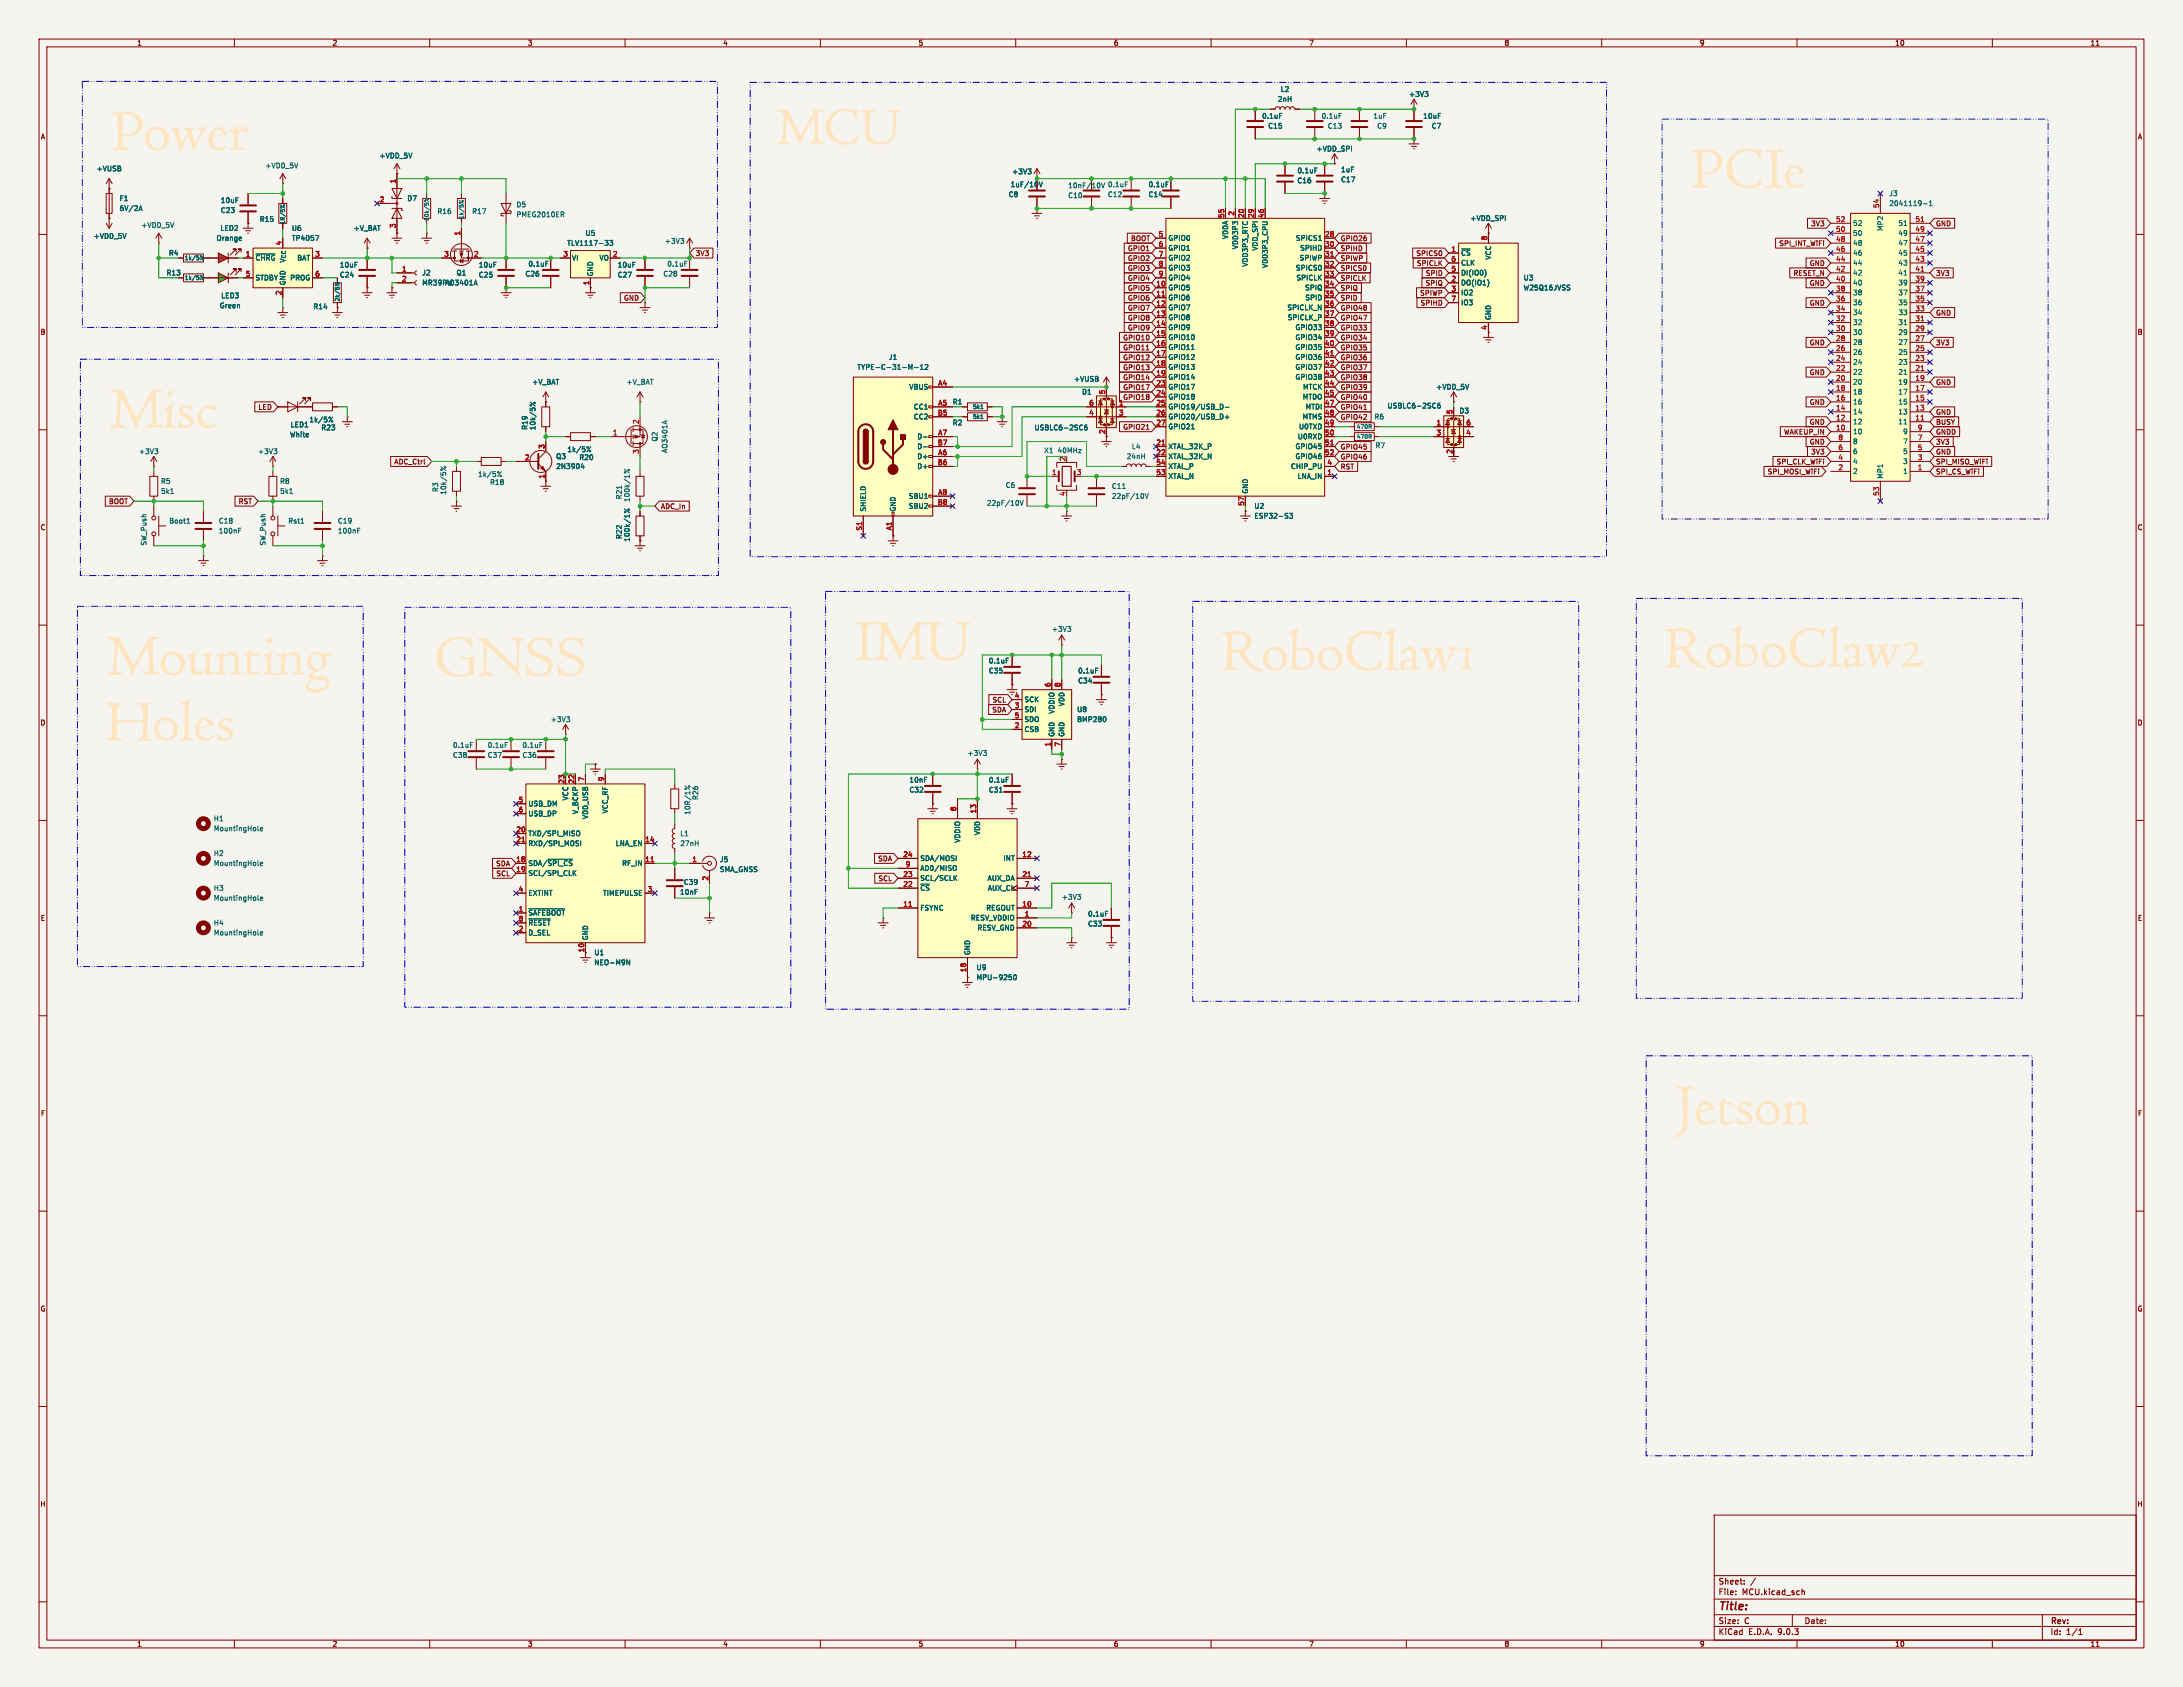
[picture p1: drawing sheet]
<svg xmlns="http://www.w3.org/2000/svg" width="559mm" height="432mm" viewBox="0 0 559 432" stroke-linecap="round" stroke-linejoin="round" font-family="sans-serif">
<defs><g id="words">
<text font-size="13.9" fill="#009600" x="28.6" y="46">Power</text>
<g font-size="13.9" fill="#ffe5bf">
<text x="28.1" y="117.1">Misc</text>
<text x="27.3" y="180.4">Mounting</text>
<text x="27.3" y="197.2">Holes</text>
<text x="428.9" y="295.4">Jetson</text>
</g>
<text font-size="13.9" fill="#006464" x="111.1" y="180.6">GNSS</text>
<text font-size="2.8" fill="#840000" x="439.8" y="412.7">Title:</text>
<g font-size="2.1" fill="#840000">
<text x="439.8" y="405.8">Sheet:</text>
<text x="439.8" y="408.5">File:</text>
<text x="445.9" y="408.5">MCU.kicad_sch</text>
<text x="439.8" y="418.7">KiCad</text>
<text x="439.8" y="415.9">Size:</text>
<text x="446.5" y="415.9">C</text>
<text x="447.5" y="418.7">E.D.A.</text>
<text x="455.1" y="418.7">9.0.3</text>
<text x="461.8" y="415.9">Date:</text>
<text x="524.8" y="416.1">Rev:</text>
<text x="524.8" y="418.7">Id:</text>
<text x="528.9" y="418.7">1/1</text>
</g>
<g font-size="1.8" fill="#840000">
<text x="35" y="11.9">1</text>
<text x="85" y="11.9">2</text>
<text x="135" y="11.9">3</text>
<text x="185" y="11.9">4</text>
<text x="235" y="11.9">5</text>
<text x="285" y="11.9">6</text>
<text x="335" y="11.9">7</text>
<text x="385" y="11.9">8</text>
<text x="435" y="11.9">9</text>
<text x="485" y="11.9">10</text>
<text x="535" y="11.9">11</text>
<text x="10.3" y="35.9">A</text>
<text x="547.1" y="35.9">A</text>
<text x="463.5" y="58.1">3V3</text>
<text x="495.5" y="58.1">GND</text>
<text x="178" y="65.7">3V3</text>
<text x="288.6" y="64.5">GPIO1</text>
<text x="289.4" y="61.9">BOOT</text>
<text x="343.1" y="61.9">GPIO26</text>
<text x="343.1" y="64.5">SPIHD</text>
<text x="362.4" y="65.7">SPICS0</text>
<text x="455.3" y="63.2">SPI_INT_WiFi</text>
<text x="288.6" y="69.5">GPIO3</text>
<text x="288.6" y="67">GPIO2</text>
<text x="343.1" y="69.5">SPICS0</text>
<text x="343.1" y="67">SPIWP</text>
<text x="362.6" y="68.3">SPICLK</text>
<text x="364.9" y="70.8">SPID</text>
<text x="459" y="70.8">RESET_N</text>
<text x="463.1" y="68.3">GND</text>
<text x="495.5" y="70.8">3V3</text>
<text x="159.6" y="77.2">GND</text>
<text x="288.6" y="74.6">GPIO5</text>
<text x="288.6" y="77.2">GPIO6</text>
<text x="288.6" y="72.1">GPIO4</text>
<text x="343.1" y="72.1">SPICLK</text>
<text x="343.1" y="77.2">SPID</text>
<text x="343.1" y="74.6">SPIQ</text>
<text x="363.4" y="75.9">SPIWP</text>
<text x="364.8" y="73.3">SPIQ</text>
<text x="463.1" y="73.3">GND</text>
<text x="288.6" y="82.2">GPIO8</text>
<text x="288.6" y="79.7">GPIO7</text>
<text x="343.1" y="79.7">GPIO48</text>
<text x="343.1" y="82.2">GPIO47</text>
<text x="363.5" y="78.4">SPIHD</text>
<text x="463.1" y="78.4">GND</text>
<text x="495.5" y="81">GND</text>
<text x="10.3" y="85.9">B</text>
<text x="287.4" y="87.3">GPIO10</text>
<text x="287.4" y="89.9">GPIO11</text>
<text x="288.6" y="84.8">GPIO9</text>
<text x="343.1" y="87.3">GPIO34</text>
<text x="343.1" y="84.8">GPIO33</text>
<text x="343.1" y="89.9">GPIO35</text>
<text x="463.1" y="88.6">GND</text>
<text x="495.5" y="88.6">3V3</text>
<text x="547.1" y="85.9">B</text>
<text x="287.4" y="94.9">GPIO13</text>
<text x="287.4" y="92.4">GPIO12</text>
<text x="343.1" y="92.4">GPIO36</text>
<text x="343.1" y="94.9">GPIO37</text>
<text x="287.4" y="100">GPIO17</text>
<text x="287.4" y="97.5">GPIO14</text>
<text x="343.1" y="100">GPIO39</text>
<text x="343.1" y="97.5">GPIO38</text>
<text x="463.1" y="96.2">GND</text>
<text x="495.5" y="98.7">GND</text>
<text x="66" y="105.1">LED</text>
<text x="287.4" y="102.6">GPIO18</text>
<text x="343.1" y="102.6">GPIO40</text>
<text x="343.1" y="105.1">GPIO41</text>
<text x="343.1" y="107.6">GPIO42</text>
<text x="463.1" y="103.8">GND</text>
<text x="495.5" y="106.4">GND</text>
<text x="283" y="111.2" transform="rotate(-90 283 111.2)">2</text>
<text x="287.4" y="110.2">GPIO21</text>
<text x="456.5" y="111.4">WAKEUP_IN</text>
<text x="463.1" y="108.9">GND</text>
<text x="463.1" y="114">GND</text>
<text x="495.5" y="111.4">GNDD</text>
<text x="495.5" y="114">3V3</text>
<text x="495.5" y="108.9">BUSY</text>
<text x="100.8" y="119.1">ADC_Ctrl</text>
<text x="343.1" y="115.3">GPIO45</text>
<text x="343.1" y="117.8">GPIO46</text>
<text x="371.9" y="116.3" transform="rotate(-90 371.9 116.3)">2</text>
<text x="454.7" y="119.1">SPI_CLK_WiFi</text>
<text x="463.5" y="116.5">3V3</text>
<text x="495.5" y="119.1">SPI_MISO_WiFi</text>
<text x="495.5" y="116.5">GND</text>
<text x="343.1" y="120.3">RST</text>
<text x="452.4" y="121.6">SPI_MOSI_WiFi</text>
<text x="495.5" y="121.6">SPI_CS_WiFi</text>
<text x="27.8" y="129.2">BOOT</text>
<text x="61" y="129.2">RST</text>
<text x="169.1" y="130.5">ADC_In</text>
<text x="10.3" y="135.9">C</text>
<text x="547.1" y="135.9">C</text>
<text x="10.3" y="185.9">D</text>
<text x="253.9" y="182.6">SDA</text>
<text x="253.9" y="180">SCL</text>
<text x="547.1" y="185.9">D</text>
<text x="126.9" y="221.9">SDA</text>
<text x="224.7" y="220.7">SDA</text>
<text x="126.9" y="224.5">SCL</text>
<text x="224.7" y="225.7">SCL</text>
<text x="10.3" y="235.9">E</text>
<text x="547.1" y="235.9">E</text>
<text x="10.3" y="285.9">F</text>
<text x="547.1" y="285.9">F</text>
<text x="10.3" y="335.9">G</text>
<text x="547.1" y="335.9">G</text>
<text x="10.2" y="385.9">H</text>
<text x="547" y="385.9">H</text>
<text x="35" y="421.7">1</text>
<text x="85" y="421.7">2</text>
<text x="135" y="421.7">3</text>
<text x="185" y="421.7">4</text>
<text x="235" y="421.7">5</text>
<text x="285" y="421.7">6</text>
<text x="335" y="421.7">7</text>
<text x="385" y="421.7">8</text>
<text x="435" y="421.7">9</text>
<text x="485" y="421.7">10</text>
<text x="535" y="421.7">11</text>
</g>
<g font-size="1.8" fill="#006464">
<text x="327.7" y="23.7">L2</text>
<text x="327" y="26.3">2nH</text>
<text x="360.6" y="25">+3V3</text>
<text x="322.9" y="30.6">0.1uF</text>
<text x="324.5" y="33.1">C15</text>
<text x="338.2" y="30.6">0.1uF</text>
<text x="339.8" y="33.1">C13</text>
<text x="351.4" y="30.6">1uF</text>
<text x="352.4" y="33.1">C9</text>
<text x="364.2" y="30.6">10uF</text>
<text x="366.4" y="33.1">C7</text>
<text x="97" y="40.7">+VDD_5V</text>
<text x="336.9" y="39">+VDD_SPI</text>
<text x="24.6" y="44">+VUSB</text>
<text x="67.8" y="43.3">+VDD_5V</text>
<text x="259" y="44.8">+3V3</text>
<text x="332" y="47.1">C16</text>
<text x="332" y="44.6">0.1uF</text>
<text x="343.2" y="44.3">1uF</text>
<text x="343.2" y="46.8">C17</text>
<text x="30.5" y="51.7">F1</text>
<text x="56.4" y="52.2">10uF</text>
<text x="104.1" y="51.7">D7</text>
<text x="132.1" y="53.3">D5</text>
<text x="258.1" y="50.6">C8</text>
<text x="258.6" y="48.1">1uF/10V</text>
<text x="273.3" y="48.4">10nF/10V</text>
<text x="273.3" y="50.9">C10</text>
<text x="283.5" y="50.6">C12</text>
<text x="283.5" y="48.1">0.1uF</text>
<text x="293.9" y="50.6">C14</text>
<text x="293.9" y="48.1">0.1uF</text>
<text x="483.5" y="50.4">J3</text>
<text x="483.5" y="52.9">2041119-1</text>
<text x="30.5" y="54.2">6V/2A</text>
<text x="36.1" y="58.5">+VDD_5V</text>
<text x="56.3" y="59.3">LED2</text>
<text x="56.4" y="54.7">C23</text>
<text x="66.4" y="57">R15</text>
<text x="74.6" y="59.3">U6</text>
<text x="90.4" y="59.3">+V_BAT</text>
<text x="111.8" y="55">R16</text>
<text x="120.7" y="55">R17</text>
<text x="132.1" y="55.8">PMEG2010ER</text>
<text x="376.3" y="56.7">+VDD_SPI</text>
<text x="474.2" y="58">52</text>
<text x="482.2" y="59.3" transform="rotate(-90 482.2 59.3)">MP2</text>
<text x="485.8" y="58">51</text>
<text x="23.9" y="61.3">+VDD_5V</text>
<text x="43.1" y="65.6">R4</text>
<text x="55.3" y="61.8">Orange</text>
<text x="74.6" y="61.8">TP4057</text>
<text x="145.1" y="63.1">TLV1117-33</text>
<text x="149.8" y="60.6">U5</text>
<text x="170.1" y="62.6">+3V3</text>
<text x="299" y="61.8">GPIO0</text>
<text x="299" y="64.4">GPIO1</text>
<text x="314.6" y="61.3" transform="rotate(-90 314.6 61.3)">VDDA</text>
<text x="317.1" y="63.9" transform="rotate(-90 317.1 63.9)">VDD3P3</text>
<text x="322.2" y="64.3" transform="rotate(-90 322.2 64.3)">VDD_SPI</text>
<text x="331.6" y="61.8">SPICS1</text>
<text x="332.7" y="64.4">SPIHD</text>
<text x="373.9" y="65.6">~{CS}</text>
<text x="474.2" y="65.6">46</text>
<text x="474.2" y="63.1">48</text>
<text x="474.2" y="60.6">50</text>
<text x="485.8" y="65.6">45</text>
<text x="485.8" y="63.1">47</text>
<text x="485.8" y="60.6">49</text>
<text x="42.5" y="70.7">R13</text>
<text x="65.3" y="66.9">~{CHRG}</text>
<text x="65.3" y="72">STDBY</text>
<text x="73.3" y="67.4" transform="rotate(-90 73.3 67.4)">V_{CC}</text>
<text x="74.2" y="72">PROG</text>
<text x="76" y="66.9">BAT</text>
<text x="86.9" y="71.2">C24</text>
<text x="86.9" y="68.7">10uF</text>
<text x="108" y="70.7">J2</text>
<text x="116.7" y="70.7">Q1</text>
<text x="122.4" y="71.2">C25</text>
<text x="122.4" y="68.7">10uF</text>
<text x="134.4" y="71">C26</text>
<text x="135.1" y="68.4">0.1uF</text>
<text x="146.3" y="66.9">VI</text>
<text x="152" y="70.9" transform="rotate(-90 152 70.9)">GND</text>
<text x="153.3" y="66.9">VO</text>
<text x="158" y="71.2">C27</text>
<text x="158" y="68.7">10uF</text>
<text x="169.7" y="71">C28</text>
<text x="170.7" y="68.4">0.1uF</text>
<text x="299" y="66.9">GPIO2</text>
<text x="299" y="69.4">GPIO3</text>
<text x="299" y="72">GPIO4</text>
<text x="319.6" y="68.4" transform="rotate(-90 319.6 68.4)">VDD3P3_RTC</text>
<text x="324.7" y="68.7" transform="rotate(-90 324.7 68.7)">VDD3P3_CPU</text>
<text x="331.6" y="69.4">SPICS0</text>
<text x="331.7" y="72">SPICLK</text>
<text x="332.6" y="66.9">SPIWP</text>
<text x="373.9" y="68.2">CLK</text>
<text x="373.9" y="70.7">DI(IO0)</text>
<text x="381.9" y="66.6" transform="rotate(-90 381.9 66.6)">VCC</text>
<text x="389.9" y="72">U3</text>
<text x="474.2" y="70.7">42</text>
<text x="474.2" y="68.2">44</text>
<text x="485.8" y="70.7">41</text>
<text x="485.8" y="68.2">43</text>
<text x="56.5" y="76.6">LED3</text>
<text x="73.3" y="73.2" transform="rotate(-90 73.3 73.2)">GND</text>
<text x="108" y="73.3">MR39PW</text>
<text x="113.8" y="73.3">AO3401A</text>
<text x="299" y="74.5">GPIO5</text>
<text x="299" y="77.1">GPIO6</text>
<text x="334" y="74.5">SPIQ</text>
<text x="334" y="77.1">SPID</text>
<text x="373.9" y="73.3">DO(IO1)</text>
<text x="373.9" y="75.8">IO2</text>
<text x="389.9" y="74.5">W25Q16JVSS</text>
<text x="474.2" y="75.8">38</text>
<text x="474.2" y="73.3">40</text>
<text x="485.8" y="75.8">37</text>
<text x="485.8" y="73.3">39</text>
<text x="56.1" y="79.1">Green</text>
<text x="80.1" y="79.3">R14</text>
<text x="299" y="79.6">GPIO7</text>
<text x="299" y="82.1">GPIO8</text>
<text x="329.4" y="79.6">SPICLK_N</text>
<text x="329.5" y="82.1">SPICLK_P</text>
<text x="373.9" y="78.3">IO3</text>
<text x="381.9" y="82" transform="rotate(-90 381.9 82)">GND</text>
<text x="474.2" y="83.4">32</text>
<text x="474.2" y="80.9">34</text>
<text x="474.2" y="78.3">36</text>
<text x="485.8" y="83.4">31</text>
<text x="485.8" y="80.9">33</text>
<text x="485.8" y="78.3">35</text>
<text x="299" y="84.7">GPIO9</text>
<text x="299" y="87.2">GPIO10</text>
<text x="299" y="89.8">GPIO11</text>
<text x="331.5" y="84.7">GPIO33</text>
<text x="331.5" y="87.2">GPIO34</text>
<text x="331.5" y="89.8">GPIO35</text>
<text x="474.2" y="88.5">28</text>
<text x="474.2" y="86">30</text>
<text x="485.8" y="88.5">27</text>
<text x="485.8" y="86">29</text>
<text x="219.3" y="94.8">TYPE-C-31-M-12</text>
<text x="227.4" y="92.3">J1</text>
<text x="299" y="92.3">GPIO12</text>
<text x="299" y="94.8">GPIO13</text>
<text x="331.5" y="92.3">GPIO36</text>
<text x="331.5" y="94.8">GPIO37</text>
<text x="474.2" y="93.6">24</text>
<text x="474.2" y="91">26</text>
<text x="485.8" y="93.6">23</text>
<text x="485.8" y="91">25</text>
<text x="136.1" y="98.7">+V_BAT</text>
<text x="160.3" y="98.7">+V_BAT</text>
<text x="232.6" y="99.9">VBUS</text>
<text x="274.8" y="97.9">+VUSB</text>
<text x="276.9" y="101.2">D1</text>
<text x="299" y="97.4">GPIO14</text>
<text x="299" y="99.9">GPIO17</text>
<text x="331.5" y="97.4">GPIO38</text>
<text x="333.4" y="99.9">MTCK</text>
<text x="367.5" y="99.9">+VDD_5V</text>
<text x="474.2" y="101.2">18</text>
<text x="474.2" y="98.7">20</text>
<text x="474.2" y="96.1">22</text>
<text x="485.8" y="101.2">17</text>
<text x="485.8" y="98.7">19</text>
<text x="485.8" y="96.1">21</text>
<text x="233.8" y="105">CC1</text>
<text x="233.8" y="107.5">CC2</text>
<text x="243.8" y="103.7">R1</text>
<text x="299" y="102.5">GPIO18</text>
<text x="299" y="105">GPIO19/USB_D-</text>
<text x="299" y="107.5">GPIO20/USB_D+</text>
<text x="333.3" y="107.5">MTMS</text>
<text x="333.4" y="102.5">MTDO</text>
<text x="334.1" y="105">MTDI</text>
<text x="351.7" y="107.5">R6</text>
<text x="355.1" y="104.7">USBLC6-2SC6</text>
<text x="373.5" y="106">D3</text>
<text x="474.2" y="106.3">14</text>
<text x="474.2" y="103.7">16</text>
<text x="485.8" y="106.3">13</text>
<text x="485.8" y="103.7">15</text>
<text x="74.1" y="112.1">White</text>
<text x="74.3" y="109.6">LED1</text>
<text x="79.1" y="108.3">1k/5%</text>
<text x="82.1" y="110.3">R23</text>
<text x="135.2" y="110.2" transform="rotate(-90 135.2 110.2)">R19</text>
<text x="137.3" y="110.2" transform="rotate(-90 137.3 110.2)">10k/5%</text>
<text x="168.5" y="113.1" transform="rotate(-90 168.5 113.1)">Q2</text>
<text x="234.7" y="112.6">D-</text>
<text x="243.8" y="109.1">R2</text>
<text x="264.7" y="110.3">USBLC6-2SC6</text>
<text x="299" y="110.1">GPIO21</text>
<text x="332.1" y="112.6">U0RXD</text>
<text x="332.4" y="110.1">U0TXD</text>
<text x="474.2" y="113.9">8</text>
<text x="474.2" y="111.4">10</text>
<text x="474.2" y="108.8">12</text>
<text x="485.8" y="108.8">11</text>
<text x="487" y="113.9">7</text>
<text x="487" y="111.4">9</text>
<text x="35.5" y="116.4">+3V3</text>
<text x="65.9" y="116.4">+3V3</text>
<text x="142.2" y="117.7">Q3</text>
<text x="145.1" y="115.9">1k/5%</text>
<text x="148.2" y="118">R20</text>
<text x="171" y="116" transform="rotate(-90 171 116)">AO3401A</text>
<text x="234.7" y="115.2">D-</text>
<text x="234.7" y="117.7">D+</text>
<text x="267.2" y="116.2">X1</text>
<text x="270.6" y="116.2">40MHz</text>
<text x="288.3" y="117.7">24nH</text>
<text x="289.6" y="115.2">L4</text>
<text x="299" y="115.2">XTAL_32K_P</text>
<text x="299" y="117.7">XTAL_32K_N</text>
<text x="331.5" y="115.2">GPIO45</text>
<text x="331.5" y="117.7">GPIO46</text>
<text x="352" y="114.9">R7</text>
<text x="474.2" y="119">4</text>
<text x="474.2" y="116.4">6</text>
<text x="487" y="119">3</text>
<text x="487" y="116.4">5</text>
<text x="41.1" y="124.1">R5</text>
<text x="71.6" y="124.1">R8</text>
<text x="122.3" y="122.3">1k/5%</text>
<text x="125.3" y="124.3">R18</text>
<text x="142.2" y="120.2">2N3904</text>
<text x="234.7" y="120.2">D+</text>
<text x="257.3" y="125.1">C6</text>
<text x="284.5" y="125.3">C11</text>
<text x="299" y="120.2">XTAL_P</text>
<text x="299" y="122.8">XTAL_N</text>
<text x="330.3" y="120.2">CHIP_PU</text>
<text x="332" y="122.8">LNA_IN</text>
<text x="474.2" y="121.5">2</text>
<text x="482.2" y="122.7" transform="rotate(-90 482.2 122.7)">MP1</text>
<text x="487" y="121.5">1</text>
<text x="41.1" y="126.6">5k1</text>
<text x="71.6" y="126.6">5k1</text>
<text x="112.4" y="126.1" transform="rotate(-90 112.4 126.1)">R3</text>
<text x="114.4" y="126.8" transform="rotate(-90 114.4 126.8)">10k/5%</text>
<text x="159.4" y="127.9" transform="rotate(-90 159.4 127.9)">R21</text>
<text x="161.4" y="128.6" transform="rotate(-90 161.4 128.6)">100k/1%</text>
<text x="221.8" y="131.1" transform="rotate(-90 221.8 131.1)">SHIELD</text>
<text x="229.5" y="131.1" transform="rotate(-90 229.5 131.1)">GND</text>
<text x="232.5" y="127.9">SBU1</text>
<text x="232.5" y="130.4">SBU2</text>
<text x="252.5" y="129.6">22pF/10V</text>
<text x="284.5" y="127.9">22pF/10V</text>
<text x="319.6" y="126.5" transform="rotate(-90 319.6 126.5)">GND</text>
<text x="321" y="130.4">U2</text>
<text x="43.2" y="134.2">Boot1</text>
<text x="55.9" y="136.8">100nF</text>
<text x="55.9" y="134.2">C18</text>
<text x="73.7" y="134.2">Rst1</text>
<text x="86.4" y="136.8">100nF</text>
<text x="86.4" y="134.2">C19</text>
<text x="321" y="132.9">ESP32-S3</text>
<text x="37.7" y="139.8" transform="rotate(-90 37.7 139.8)">SW_Push</text>
<text x="68.2" y="139.8" transform="rotate(-90 68.2 139.8)">SW_Push</text>
<text x="159.4" y="138.1" transform="rotate(-90 159.4 138.1)">R22</text>
<text x="161.4" y="138.8" transform="rotate(-90 161.4 138.8)">100k/1%</text>
<text x="269.1" y="161.9">+3V3</text>
<text x="253" y="172.6">C35</text>
<text x="253" y="170">0.1uF</text>
<text x="275.9" y="172.6">0.1uF</text>
<text x="262.1" y="179.9">SCK</text>
<text x="275.9" y="175.1">C34</text>
<text x="140.9" y="185">+3V3</text>
<text x="262.1" y="182.5">SDI</text>
<text x="262.1" y="185">SDO</text>
<text x="270.1" y="182.8" transform="rotate(-90 270.1 182.8)">VDDIO</text>
<text x="272.6" y="180.9" transform="rotate(-90 272.6 180.9)">VDD</text>
<text x="275.6" y="185">BMP280</text>
<text x="275.6" y="182.5">U8</text>
<text x="115.8" y="191.6">0.1uF</text>
<text x="124.7" y="191.6">0.1uF</text>
<text x="133.6" y="191.6">0.1uF</text>
<text x="262.1" y="187.6">CSB</text>
<text x="270.1" y="188.7" transform="rotate(-90 270.1 188.7)">GND</text>
<text x="272.6" y="188.7" transform="rotate(-90 272.6 188.7)">GND</text>
<text x="115.8" y="194.2">C38</text>
<text x="124.7" y="194.2">C37</text>
<text x="133.6" y="194.2">C36</text>
<text x="247.5" y="193.6">+3V3</text>
<text x="232.7" y="203">C32</text>
<text x="232.7" y="200.5">10nF</text>
<text x="253" y="203">C31</text>
<text x="253" y="200.5">0.1uF</text>
<text x="135.1" y="206.6">USB_DM</text>
<text x="135.1" y="209.1">USB_DP</text>
<text x="145.6" y="205" transform="rotate(-90 145.6 205)">VCC</text>
<text x="148.2" y="208.5" transform="rotate(-90 148.2 208.5)">V_BCKP</text>
<text x="150.7" y="209.8" transform="rotate(-90 150.7 209.8)">VDD_USB</text>
<text x="155.8" y="208.3" transform="rotate(-90 155.8 208.3)">VCC_RF</text>
<text x="176.9" y="208.7" transform="rotate(-90 176.9 208.7)">10R/1%</text>
<text x="178.9" y="204.9" transform="rotate(-90 178.9 204.9)">R26</text>
<text x="54.6" y="210.4">H1</text>
<text x="54.6" y="213">MountingHole</text>
<text x="135.1" y="214.2">TXD/SPI_MISO</text>
<text x="174" y="214.2">L1</text>
<text x="246" y="215.8" transform="rotate(-90 246 215.8)">VDDIO</text>
<text x="251.1" y="213.9" transform="rotate(-90 251.1 213.9)">VDD</text>
<text x="54.6" y="219.3">H2</text>
<text x="54.6" y="221.8">MountingHole</text>
<text x="135.1" y="216.8">RXD/SPI_MOSI</text>
<text x="135.1" y="221.8">SDA/~{SPI_CS}</text>
<text x="157.5" y="216.8">LNA_EN</text>
<text x="159.1" y="221.8">RF_IN</text>
<text x="174" y="216.8">27nH</text>
<text x="184.2" y="220.9">J5</text>
<text x="235.5" y="220.6">SDA/MOSI</text>
<text x="256.7" y="220.6">INT</text>
<text x="135.1" y="224.4">SCL/SPI_CLK</text>
<text x="174.9" y="226.7">C39</text>
<text x="184.2" y="223.4">SMA_GNSS</text>
<text x="235.5" y="223.1">AD0/MISO</text>
<text x="235.5" y="225.7">SCL/SCLK</text>
<text x="252.7" y="225.7">AUX_DA</text>
<text x="54.6" y="228.2">H3</text>
<text x="54.6" y="230.7">MountingHole</text>
<text x="135.1" y="229.5">EXTINT</text>
<text x="154.2" y="229.5">TIMEPULSE</text>
<text x="173.9" y="229.2">10nF</text>
<text x="235.5" y="228.2">~{CS}</text>
<text x="235.5" y="233.3">FSYNC</text>
<text x="252.3" y="233.3">REGOUT</text>
<text x="252.7" y="228.2">AUX_CL</text>
<text x="271.7" y="230.5">+3V3</text>
<text x="54.6" y="237.1">H4</text>
<text x="54.6" y="239.6">MountingHole</text>
<text x="135.1" y="234.5">~{SAFEBOOT}</text>
<text x="135.1" y="237.1">~{RESET}</text>
<text x="135.1" y="239.6">D_SEL</text>
<text x="248.4" y="235.8">RESV_VDDIO</text>
<text x="250.1" y="238.4">RESV_GND</text>
<text x="278.4" y="237.3">C33</text>
<text x="278.4" y="234.8">0.1uF</text>
<text x="150.7" y="240.8" transform="rotate(-90 150.7 240.8)">GND</text>
<text x="152" y="244.7">U1</text>
<text x="248.5" y="244.6" transform="rotate(-90 248.5 244.6)">GND</text>
<text x="152" y="247.2">NEO-M9N</text>
<text x="249.9" y="251.1">MPU-9250</text>
<text x="249.9" y="248.5">U9</text>
</g>
<g font-size="1.8" fill="#a90000">
<text x="101.3" y="47.1" transform="rotate(-90 101.3 47.1)">1</text>
<text x="97.1" y="51.8">2</text>
<text x="481.1" y="53.4" transform="rotate(-90 481.1 53.4)">54</text>
<text x="101.3" y="58.5" transform="rotate(-90 101.3 58.5)">3</text>
<text x="313.4" y="55.9" transform="rotate(-90 313.4 55.9)">55</text>
<text x="316" y="55.3" transform="rotate(-90 316 55.3)">2</text>
<text x="318.5" y="55.9" transform="rotate(-90 318.5 55.9)">20</text>
<text x="321.1" y="55.9" transform="rotate(-90 321.1 55.9)">29</text>
<text x="323.6" y="55.9" transform="rotate(-90 323.6 55.9)">46</text>
<text x="469.9" y="59.4">50</text>
<text x="469.9" y="56.9">52</text>
<text x="490.2" y="59.4">49</text>
<text x="490.2" y="56.9">51</text>
<text x="62.8" y="65.8">1</text>
<text x="72.1" y="62.9" transform="rotate(-90 72.1 62.9)">4</text>
<text x="80.6" y="65.8">3</text>
<text x="113.6" y="65.8">3</text>
<text x="117.9" y="60.4" transform="rotate(-90 117.9 60.4)">1</text>
<text x="121.2" y="65.8">2</text>
<text x="144.1" y="65.8">3</text>
<text x="156.8" y="65.8">2</text>
<text x="296.5" y="60.7">5</text>
<text x="296.5" y="63.2">6</text>
<text x="296.5" y="65.8">7</text>
<text x="339" y="60.7">28</text>
<text x="339" y="63.2">30</text>
<text x="339" y="65.8">31</text>
<text x="371.4" y="64.5">1</text>
<text x="380.7" y="61.7" transform="rotate(-90 380.7 61.7)">8</text>
<text x="469.9" y="64.5">46</text>
<text x="469.9" y="62">48</text>
<text x="490.2" y="64.5">45</text>
<text x="490.2" y="62">47</text>
<text x="62.8" y="70.9">5</text>
<text x="80.6" y="70.9">6</text>
<text x="102.8" y="69.6">1</text>
<text x="296.5" y="68.3">8</text>
<text x="296.5" y="70.9">9</text>
<text x="339" y="68.3">32</text>
<text x="339" y="70.9">33</text>
<text x="371.4" y="67.1">6</text>
<text x="371.4" y="69.6">5</text>
<text x="469.9" y="69.6">42</text>
<text x="469.9" y="67.1">44</text>
<text x="490.2" y="69.6">41</text>
<text x="490.2" y="67.1">43</text>
<text x="72.1" y="75.6" transform="rotate(-90 72.1 75.6)">2</text>
<text x="102.8" y="72.1">2</text>
<text x="150.9" y="73.1" transform="rotate(-90 150.9 73.1)">1</text>
<text x="295.9" y="73.4">10</text>
<text x="295.9" y="75.9">11</text>
<text x="339" y="73.4">34</text>
<text x="339" y="75.9">35</text>
<text x="371.4" y="72.1">2</text>
<text x="371.4" y="74.7">3</text>
<text x="371.4" y="77.2">7</text>
<text x="469.9" y="77.2">36</text>
<text x="469.9" y="74.7">38</text>
<text x="469.9" y="72.1">40</text>
<text x="490.2" y="77.2">35</text>
<text x="490.2" y="74.7">37</text>
<text x="490.2" y="72.1">39</text>
<text x="295.9" y="78.5">12</text>
<text x="295.9" y="81">13</text>
<text x="295.9" y="83.6">14</text>
<text x="339" y="78.5">36</text>
<text x="339" y="81">37</text>
<text x="339" y="83.6">38</text>
<text x="469.9" y="82.3">32</text>
<text x="469.9" y="79.8">34</text>
<text x="490.2" y="82.3">31</text>
<text x="490.2" y="79.8">33</text>
<text x="295.9" y="86.1">15</text>
<text x="295.9" y="88.6">16</text>
<text x="339" y="86.1">39</text>
<text x="339" y="88.6">40</text>
<text x="380.7" y="84.5" transform="rotate(-90 380.7 84.5)">4</text>
<text x="469.9" y="89.9">26</text>
<text x="469.9" y="87.4">28</text>
<text x="469.9" y="84.8">30</text>
<text x="490.2" y="89.9">25</text>
<text x="490.2" y="87.4">27</text>
<text x="490.2" y="84.8">29</text>
<text x="295.9" y="91.2">17</text>
<text x="295.9" y="93.7">18</text>
<text x="339" y="91.2">41</text>
<text x="339" y="93.7">42</text>
<text x="469.9" y="95">22</text>
<text x="469.9" y="92.5">24</text>
<text x="490.2" y="95">21</text>
<text x="490.2" y="92.5">23</text>
<text x="240" y="98.8">A4</text>
<text x="283" y="101" transform="rotate(-90 283 101)">5</text>
<text x="295.9" y="96.3">19</text>
<text x="295.9" y="98.8">23</text>
<text x="295.9" y="101.3">24</text>
<text x="339" y="101.3">45</text>
<text x="339" y="96.3">43</text>
<text x="339" y="98.8">44</text>
<text x="469.9" y="100.1">18</text>
<text x="469.9" y="97.5">20</text>
<text x="490.2" y="100.1">17</text>
<text x="490.2" y="97.5">19</text>
<text x="240" y="106.4">B5</text>
<text x="240" y="103.9">A5</text>
<text x="278.7" y="103.9">6</text>
<text x="278.7" y="106.4">4</text>
<text x="286.3" y="103.9">1</text>
<text x="286.3" y="106.4">3</text>
<text x="295.9" y="103.9">25</text>
<text x="295.9" y="106.4">26</text>
<text x="339" y="103.9">47</text>
<text x="339" y="106.4">48</text>
<text x="371.9" y="106.1" transform="rotate(-90 371.9 106.1)">5</text>
<text x="469.9" y="107.7">12</text>
<text x="469.9" y="105.2">14</text>
<text x="469.9" y="102.6">16</text>
<text x="490.2" y="107.7">11</text>
<text x="490.2" y="105.2">13</text>
<text x="490.2" y="102.6">15</text>
<text x="156.8" y="111.5">1</text>
<text x="163.6" y="108.7" transform="rotate(-90 163.6 108.7)">2</text>
<text x="240" y="111.5">A7</text>
<text x="295.9" y="109">27</text>
<text x="339" y="109">49</text>
<text x="339" y="111.5">50</text>
<text x="367.6" y="109">1</text>
<text x="367.6" y="111.5">3</text>
<text x="375.2" y="109">6</text>
<text x="375.2" y="111.5">4</text>
<text x="469.9" y="110.2">10</text>
<text x="470.5" y="112.8">8</text>
<text x="490.8" y="112.8">7</text>
<text x="490.8" y="110.2">9</text>
<text x="134.2" y="117.9">2</text>
<text x="139.4" y="115" transform="rotate(-90 139.4 115)">3</text>
<text x="163.6" y="116.3" transform="rotate(-90 163.6 116.3)">3</text>
<text x="240" y="114">B7</text>
<text x="240" y="119.1">B6</text>
<text x="240" y="116.6">A6</text>
<text x="272.8" y="118.2" transform="rotate(-90 272.8 118.2)">2</text>
<text x="295.9" y="114">21</text>
<text x="295.9" y="116.6">22</text>
<text x="295.9" y="119.1">54</text>
<text x="339" y="114">51</text>
<text x="339" y="116.6">52</text>
<text x="339.7" y="119.1">4</text>
<text x="470.5" y="117.9">4</text>
<text x="470.5" y="115.3">6</text>
<text x="490.8" y="117.9">3</text>
<text x="490.8" y="115.3">5</text>
<text x="139.4" y="122.6" transform="rotate(-90 139.4 122.6)">1</text>
<text x="269.2" y="121.7">1</text>
<text x="275.5" y="121.7">3</text>
<text x="295.9" y="121.7">53</text>
<text x="339.7" y="121.7">1</text>
<text x="470.5" y="120.4">2</text>
<text x="490.8" y="120.4">1</text>
<text x="240" y="129.3">B8</text>
<text x="240" y="126.7">A8</text>
<text x="272.8" y="127.1" transform="rotate(-90 272.8 127.1)">4</text>
<text x="318.5" y="129.6" transform="rotate(-90 318.5 129.6)">57</text>
<text x="481.1" y="127" transform="rotate(-90 481.1 127)">53</text>
<text x="220.7" y="135.9" transform="rotate(-90 220.7 135.9)">S1</text>
<text x="228.3" y="135.9" transform="rotate(-90 228.3 135.9)">A1</text>
<text x="259.6" y="178.8">4</text>
<text x="269" y="176" transform="rotate(-90 269 176)">6</text>
<text x="271.5" y="176" transform="rotate(-90 271.5 176)">8</text>
<text x="259.6" y="181.4">3</text>
<text x="259.6" y="183.9">5</text>
<text x="259.6" y="186.4">2</text>
<text x="269" y="191.2" transform="rotate(-90 269 191.2)">1</text>
<text x="271.5" y="191.2" transform="rotate(-90 271.5 191.2)">7</text>
<text x="144.5" y="200.7" transform="rotate(-90 144.5 200.7)">23</text>
<text x="147.1" y="200.7" transform="rotate(-90 147.1 200.7)">22</text>
<text x="149.6" y="200.1" transform="rotate(-90 149.6 200.1)">7</text>
<text x="154.7" y="200.1" transform="rotate(-90 154.7 200.1)">9</text>
<text x="132.6" y="205.5">5</text>
<text x="132.6" y="208">6</text>
<text x="244.9" y="207.7" transform="rotate(-90 244.9 207.7)">8</text>
<text x="249.9" y="208.3" transform="rotate(-90 249.9 208.3)">13</text>
<text x="132" y="213.1">20</text>
<text x="132" y="215.6">21</text>
<text x="165.1" y="215.6">14</text>
<text x="132" y="220.7">18</text>
<text x="165.1" y="220.7">11</text>
<text x="177.1" y="220.7">1</text>
<text x="231.1" y="219.5">24</text>
<text x="231.7" y="222">9</text>
<text x="261.6" y="219.5">12</text>
<text x="132" y="223.3">19</text>
<text x="181.4" y="225.5" transform="rotate(-90 181.4 225.5)">2</text>
<text x="231.1" y="224.5">23</text>
<text x="231.1" y="227.1">22</text>
<text x="261.6" y="224.5">21</text>
<text x="262.2" y="227.1">7</text>
<text x="132.6" y="228.3">4</text>
<text x="132.6" y="233.4">1</text>
<text x="165.7" y="228.3">3</text>
<text x="231.1" y="232.2">11</text>
<text x="261.6" y="232.2">10</text>
<text x="132.6" y="236">8</text>
<text x="132.6" y="238.5">2</text>
<text x="261.6" y="237.2">20</text>
<text x="262.2" y="234.7">1</text>
<text x="149.6" y="243.9" transform="rotate(-90 149.6 243.9)">10</text>
<text x="247.4" y="249" transform="rotate(-90 247.4 249)">18</text>
</g>
<g font-size="1.4" fill="#006464">
<text x="73.1" y="57.6" transform="rotate(-90 73.1 57.6)">1R/5%</text>
<text x="110" y="56.7" transform="rotate(-90 110 56.7)">10k/5%</text>
<text x="118.8" y="56.2" transform="rotate(-90 118.8 56.2)">1k/5%</text>
<text x="47.2" y="66.8">1k/5%</text>
<text x="47.2" y="71.9">1k/5%</text>
<text x="87.1" y="77.3" transform="rotate(-90 87.1 77.3)">2k/5%</text>
<text x="248.9" y="107.4">5k1</text>
<text x="248.9" y="104.9">5k1</text>
<text x="347.2" y="112.5">470R</text>
<text x="347.2" y="110">470R</text>
</g>
</g></defs>
<path d="M0 0h558.8v431.8h-558.8z" fill="#f5f4ef" stroke="#f5f4ef" stroke-width=".26"/>
<g fill="none" stroke="#840000" stroke-width=".26">
<path d="M10 10h538.8v411.8h-538.8zM12 12h534.8v407.8h-534.8zM60 10v2M110 10v2M160 10v2M210 10v2M260 10v2M310 10v2M360 10v2M410 10v2M460 10v2M510 10v2"/>
<path d="M536.6 11.6h.7M10 60h2M546.8 60h2M10 110h2M546.8 110h2M227.3 138.4h2.6M228 139.1h1.2M228.5 139.7h.2M228.6 137.2h.1M228.6 137.2v1.2M10 160h2M546.8 160h2"/>
<path d="M130.8 189.2v2.8M130.8 194.1v2.8M144.8 188h.1M144.8 185.4l-.8 1.3M144.8 185.4l.7 1.3M144.8 185.4v2.6M151.1 196.9h2.6M151.8 197.5h1.2M152.3 198.1h.2M152.4 195.6h.1M152.4 195.6v1.3M10 210h2"/>
<path d="M546.8 210h2M10 260h2M546.8 260h2M10 310h2M546.8 310h2M10 360h2M546.8 360h2M438.8 387.8h108v32h-108zM10 410h2M60 419.8v2M110 419.8v2M160 419.8v2"/>
<path d="M210 419.8v2M260 419.8v2M310 419.8v2M360 419.8v2M410 419.8v2M438.8 416.3h108M438.8 413.3h108M438.8 409.3h108M438.8 403.3h108M444.3 408v.2M444.3 407.3v.1M446.5 405.3v.2"/>
<path d="M446.5 404.6v.1M449.4 403.9l-1.3 1.9M458.8 413.3v3M460 419.8v2M461.3 406.7v1.5M461.3 407.3h.5l.1 .9M510 419.8v2M522.8 413.3v6.5M532.1 418.4h.9M532.1 417.3l.4-.4v1.5M546.8 410h2M536.6 421.4h.7"/>
</g>
<path d="M128.8 192.3h4M128.8 193.8h4" fill="none" stroke="#840000" stroke-width=".51"/>
<path d="M129.3 190.1h.6" fill="none" stroke="#006464" stroke-width=".26"/>
<path d="M134.6 200.7h30.5v40.6h-30.5z" fill="#ffffc2"/>
<g fill="none" stroke="#840000" stroke-width=".26">
<path d="M264.2 54.6h2.5M264.8 55.2h1.3M265.3 55.9h.3M265.4 53.3h.1M265.4 45.7v2.8M265.4 50.5v4.1M121.9 189.2v2.8M121.9 194.1v2.8M139.7 189.2v2.8M139.7 194.1v2.8M144.8 198.1v2.6M147.3 198.1v2.6"/>
<path d="M149.9 198.1v2.6M154.9 198.1v2.6M132.1 205.7h2.5M132.1 208.3h2.5M132.1 213.4h2.5M132.1 215.9h2.5M134.6 200.7h30.5v40.6h-30.5zM165.1 215.9h2.5M132.1 221h2.5M132.1 223.5h2.5M132.1 228.6h2.5M132.1 233.7h2.5"/>
<path d="M132.1 236.2h2.5M132.1 238.8h2.5M165.1 221h2.5M165.1 228.6h2.5M149.9 241.3v2.5"/>
</g>
<path d="M266 46.6l.4 1.2 .4-1.2M120.4 190.1h.6M138.2 190.1h.6M140.3 219.9h6.2M147.9 212.7h.3l.2 .4v.7l-.5 .1M148.7 215.2v1.3M135.4 232.6h9.1M135.4 235.2h5.4M146.9 223.4l.5 .7M147.4 222.8l-.7 .8M160.5 245.7l.7 1.3v-1.3" fill="none" stroke="#006464" stroke-width=".26"/>
<path d="M133.6 215.5h.7M166.6 220.6h.7" fill="none" stroke="#a90000" stroke-width=".26"/>
<path d="M263.4 48.8h4.1M263.4 50.3h4.1M119.9 192.3h4.1M119.9 193.8h4.1M137.7 192.3h4M137.7 193.8h4" fill="none" stroke="#840000" stroke-width=".51"/>
<path d="M218.4 96.5h20.4v35.6h-20.4z" fill="#ffffc2"/>
<g fill="none" stroke="#840000" stroke-width=".26">
<path d="M27.2 49.5h1.5v5.1h-1.5zM27.9 49.5v6.4M63.5 49.5v2.8M63.5 54.4v2.8M128.3 52.1h2.5l-1.3 2.5zM129.5 49.5v7.7M130.2 54h.6v.6h-2.5v.6h.6M99.1 74.9h2.5M99.7 75.6h1.3M100.2 76.2h.3M100.3 73.7h.1M100.3 73.7v1.2"/>
<path d="M101.6 69.9h4.6M101.6 72.4h4.6M106.7 69.3l-.4 .2-.1 .4 .1 .3 .4 .2M106.7 71.9l-.4 .1-.1 .4 .1 .3 .4 .2M128.3 74.9h2.5M128.9 75.6h1.3M129.4 76.2h.3M129.5 73.7h.1M129.5 73.7v1.2M141 66v2.8M141 70.9v2.8M149.9 74.9h2.5"/>
<path d="M150.5 75.6h1.3M151 76.2h.3M151.1 73.7h.1M151.1 73.7v1.2M218.4 96.5h20.4v35.6h-20.4zM237.7 98.8h1.1v.5h-1.1zM238.8 99.1h5M221 110.5l.2-.5 .4-.1 .5 .1 .1 .5M221 118.1l.2 .5 .4 .1 .5-.1 .1-.5M237.7 103.9h1.1v.5h-1.1zM237.7 106.4h1.1v.5h-1.1zM237.7 111.5h1.1v.5h-1.1z"/>
<path d="M237.7 114h1.1v.6h-1.1zM237.7 116.6h1.1v.5h-1.1zM237.7 119.1h1.1v.5h-1.1zM238.8 104.1h5M238.8 106.7h5M238.8 111.8h5M238.8 114.3h5M238.8 116.8h5M238.8 119.4h5M246.4 104.1h1.2M246.4 106.7h1.2M247.6 105.7h5.1v2h-5.1z"/>
<path d="M247.6 103.1h5.1v2.1h-5.1zM252.7 104.1h1.3M252.7 106.7h1.3M255.3 108h2.5M255.9 108.6h1.3M256.4 109.2h.3M256.5 106.7h.1M256.5 106.7v1.3M221 132.1v5.1M228.3 131.1h.6v1h-.6zM228.6 132.1v5.1M237.7 126.7h1.1v.6h-1.1z"/>
<path d="M237.7 129.3h1.1v.5h-1.1zM238.8 127h5M238.8 129.5h5M262.9 121.9v2.8M262.9 126.7v2.8"/>
</g>
<path d="M61.5 52.6h4M61.5 54.1h4M138.9 69.1h4.1M138.9 70.6h4.1M220.3 109.2a1.9 1.9 0 0 1 2-.5 1.9 1.9 0 0 1 1.2 1.8v7.6a1.91 1.91 0 0 1-1.9 1.9 1.91 1.91 0 0 1-1.9-1.9v-7.8zM226.1 113.8v1.3l2.5 2.5M228.6 110v10.1M231.1 112.5v1.3l-2.5 2.5M260.9 126.5h4M260.9 125h4" fill="none" stroke="#840000" stroke-width=".51"/>
<g fill="#840000" stroke="#840000" stroke-width=".26">
<path d="M221 110.5h1.2v7.6h-1.2z"/>
<path d="M221.2 110l.7-.1 .3 .6h-1.2z"/>
<path d="M221 118.1h1.2l-.1 .5-.5 .1-.4-.1z"/>
<path d="M228.6 107.4l1.3 2.6h-2.6z"/>
<path d="M230.5 111.3h1.3v1.2h-1.3z"/>
<circle cx="226.1" cy="113.2" r=".63"/>
<circle cx="228.6" cy="120.1" r="1.27"/>
</g>
<g fill="none" stroke="#006464" stroke-width=".26">
<path d="M35.6 53.9l.4-1.3 .4 1.3M35.7 53.6h.6M143.9 54.9l.4 .6M144.2 54.3v.5M139.7 66.9h.6M234.1 94.1h.9M235.6 94.6h.7M235.6 93.7l.3-.4v1.3M236.8 93.4l.5-.1 .2 .4-.8 .9h.8M236.4 111.9h.9M236.4 114.4h.9M251 107.1h.6"/>
<path d="M251 104.6h.6M260.7 128.3v.8M261.1 128.1l.4 1.3 .5-1.3M66 212.5l.2 .2M66.6 212.2l.6-.1v-.2l-.4-.1-.2 .2 .1 .6h.5M66 230.3l.2 .1M66 221.4l.2 .2M66 239.2l.2 .1M66.6 221.1l.6-.1v-.2l-.4-.1-.2 .2 .1 .6h.5M66.6 230l.6-.1v-.2l-.4-.1-.2 .2 .1 .6h.5M66.6 238.9l.6-.1v-.2l-.4-.1-.2 .2 .1 .6h.5"/>
</g>
<g fill="none" stroke="#840000" stroke-width="1.3">
<circle cx="52.1" cy="219.7" r="1.27"/>
<circle cx="52.1" cy="210.8" r="1.27"/>
<circle cx="52.1" cy="237.5" r="1.27"/>
<circle cx="52.1" cy="228.6" r="1.27"/>
</g>
<path d="M146 64.1h10.2v7h-10.2z" fill="#ffffc2"/>
<g fill="none" stroke="#840000" stroke-width=".26">
<path d="M143.5 66h2.5M146 64.1h10.2v7h-10.2zM151.1 71.1v2.6M156.2 66h2.5M270.5 119.6v-1.2h5.1v1.2M269.2 121.9h1.8M270.5 124.2v1.3h5.1v-1.3M271.8 132.1h2.5M272.4 132.7h1.3M272.9 133.4h.3M273 130.8h.1M273 125.5v.2"/>
<path d="M273 130.8v1.3M259.1 167.6v2.8M259.1 172.5v2.8M271.8 165.1h.1M271.8 162.6l-.8 1.2M271.8 162.6l.7 1.2M271.8 162.6v2.5M280.7 179.1h2.5M281.3 179.7h1.3M281.9 177.8h.1M281.9 170.2v2.8M281.9 175v4.1"/>
<path d="M281.8 180.3h.3M171.7 201.9h2v5.1h-2zM172.7 210.8v1.3l-.4 .2-.2 .4 .2 .5 .4 .2-.4 .1-.2 .5 .2 .5 .4 .1-.4 .2-.2 .5 .2 .4 .4 .2-.4 .2-.2 .4 .2 .5 .4 .2v1.2M172.7 200.7v1.2M172.7 207v1.3M172.7 222.3v2.7M172.7 227.1v2.8M176.5 221h4.6M179.8 220.5a1.81 1.81 0 0 1 2.8-1 1.81 1.81 0 0 1 0 2.9 1.81 1.81 0 0 1-2.8-.9M180.3 235h2.6M181 235.6h1.2M181.5 236.2h.2"/>
<path d="M181.6 233.7h.1M181.6 222.8v3.3M181.6 233.7v1.3M148.6 245.1h2.5M149.2 245.7h1.3M149.7 246.4h.3M149.9 243.8v1.3M283.2 241.3h2.5M283.8 241.9h1.3M284.4 242.6h.2M284.5 240h.1M284.5 240v1.3"/>
<circle cx="181.6" cy="221" r=".51"/>
</g>
<g fill="none" stroke="#006464" stroke-width=".26">
<path d="M154.8 61.5h.8l-.4 .5 .4 .1v.5l-.2 .2h-.4M156.1 61.5h.7l-.4 .5 .4 .1v.6h-.7M257.6 168.5h.6M273.3 160.3h.8l-.4 .5M273.8 160.8l.3 .3-.3 .5M280.4 171h.6M175.3 201.1l1.3 1M175.3 201.9l.2-.2 .2 .2"/>
<circle cx="176.4" cy="201.3" r=".18"/>
</g>
<path d="M271 120.7v2.5M275.1 120.7v2.5M257 170.7h4.1M257 172.2h4.1M279.9 173.2h4.1M279.9 174.8h4.1M170.7 226.8h4.1M170.7 225.3h4.1" fill="none" stroke="#840000" stroke-width=".51"/>
<path d="M271.9 119.4h2.3v5.1h-2.3z" fill="none" stroke="#840000" stroke-width=".3"/>
<path d="M261.6 176.5h12.7v12.7h-12.7z" fill="#ffffc2"/>
<g fill="none" stroke="#840000" stroke-width=".26">
<path d="M257.8 176.5h2.5M258.4 177.2h1.3M259 177.8h.2M259.1 175.3h.1M259.1 179.1h2.5M259.1 175.3v1.2M261.6 176.5h12.7v12.7h-12.7zM269.2 174v2.5M271.8 174v2.5M259.1 181.6h2.5M259.1 184.2h2.5M259.1 186.7h2.5"/>
<path d="M269.2 189.2v2.6M271.8 189.2v2.6"/>
</g>
<path d="M282.9 183.5l.2 .4-.2 .8" fill="none" stroke="#006464" stroke-width=".26"/>
<path d="M73.7 102.9l2.5 1.2-2.5 1.3z" fill="#fff"/>
<g fill="none" stroke="#840000" stroke-width=".26">
<path d="M27.2 57.2l.7 1.2M27.9 55.9h.1M27.9 55.9v2.5M28.7 57.2l-.8 1.2M71.4 52.1h2v5.1h-2zM72.4 50.8v1.3M72.4 57.2v1.2M72.4 44.5l.8 1.2M96.5 52.1h5.1M100.3 48.3h2.6l-1.3 2.5zM100.3 50.3v.5h2.6M100.3 53.3h2.6v.5"/>
<path d="M101.6 44.5h.1M101.6 53.3l1.3 2.6h-2.6zM101.6 41.9l-.8 1.3M101.6 41.9l.8 1.3M101.6 41.9v17.8M102.9 53.8h.1M71.1 104.1h8.9M73.7 102.9l2.5 1.2-2.5 1.3zM76.2 102.9v2.5M78.2 102.6v-.7h-.7h.7l-1.5 1.5M79.5 102.6v-.7h-.8h.8l-1.5 1.5M80 103.1h5.1v2.1h-5.1z"/>
<path d="M85.1 104.1h1.3M39.4 129.5v2.6M39.4 137.2v2.5M40.6 134.6h1.8M40.6 132.1v5.1M69.8 129.5v2.6M69.8 137.2v2.5M71.1 134.6h1.8M71.1 132.1v5.1M50.8 143.5h2.5M51.4 144.1h1.3M51.9 144.8h.3"/>
<path d="M52.1 142.2h.1M52.1 142.2v1.3M81.3 143.5h2.5M81.9 144.1h1.3M82.4 144.8h.3M82.5 142.2h.1M82.5 142.2v1.3M238.8 198.1v2.8M250.2 196.9h.1M250.2 194.3l-.8 1.3M250.2 194.3l.8 1.3M250.2 194.3v2.6"/>
<path d="M270.5 195.6h2.5M271.1 196.2h1.3M271.7 196.9h.2M271.8 194.3h.1M271.8 194.3v1.3M238.8 202.9v2.8M274.3 233.7h.1M274.3 231.1l-.7 1.3M274.3 231.1l.8 1.3M274.3 231.1v2.6M246.4 251.5h2.5M247 252.1h1.3"/>
<path d="M247.5 252.7h.3M247.6 250.2h.1M247.6 250.2v1.3"/>
<circle cx="39.4" cy="136.7" r=".51"/>
<circle cx="39.4" cy="132.6" r=".51"/>
<circle cx="69.8" cy="136.7" r=".51"/>
<circle cx="69.8" cy="132.6" r=".51"/>
</g>
<g fill="none" stroke="#006464" stroke-width=".26">
<path d="M71.8 52.5l1.1 .7M84.5 106.8v.3M85.2 106.8l-1 1.2M47.8 133.9h.8M48.1 132.8l.1-.1v1.2M77 133.9h.8M251.7 192.1h.8l-.4 .5M252.2 192.6l.3 .2-.3 .6M275.8 228.9h.8l-.4 .5M276.4 229.4l.2 .3-.2 .5"/>
<circle cx="72.7" cy="52.6" r=".14"/>
<circle cx="85" cy="107.8" r=".18"/>
</g>
<path d="M236.7 201.2h4.1M236.7 202.7h4.1" fill="none" stroke="#840000" stroke-width=".51"/>
<circle cx="101.6" cy="52.1" r=".25" fill="#840000" stroke="#840000" stroke-width=".26"/>
<path d="M64.8 63.5h15.2v10.2h-15.2z" fill="#ffffc2"/>
<g fill="none" stroke="#840000" stroke-width=".26">
<path d="M62.2 66h2.6M62.2 71.1h2.6M64.8 63.5h15.2v10.2h-15.2zM72.4 78.7h.1M72.4 73.7v2.5M72.4 78.7v1.3M80 66h2.5M80 71.1h2.5M129.5 66v2.8M129.5 70.9v2.8M71.1 80h2.6M71.8 80.6h1.2"/>
<path d="M72.3 81.3h.2M68.8 121.9h2.1v5.1h-2.1zM69.8 120.7v1.2M69.8 127v1.3M259.1 198.1v2.8M237.5 207h2.5M238.1 207.6h1.3M238.6 208.3h.3M238.8 205.7h.1M238.8 205.7v1.3M257.8 207h2.5M258.4 207.6h1.3"/>
<path d="M259 208.3h.2M259.1 205.7h.1M259.1 202.9v4.1M224.8 236.2h2.5M225.4 236.9h1.3M225.9 237.5h.3M226.1 235h.1M226.1 235v1.2"/>
</g>
<path d="M65.5 65h4.9M80.7 60.3h.9l-.6 1.2M74.2 126.3h.7M257.6 199h.6M255.8 202.8h.7" fill="none" stroke="#006464" stroke-width=".26"/>
<path d="M127.5 69.1h4.1M127.5 70.6h4.1M257 201.2h4.1M257 202.7h4.1" fill="none" stroke="#840000" stroke-width=".51"/>
<path d="M234.9 209.6h25.4v35.5h-25.4z" fill="#ffffc2"/>
<g fill="none" stroke="#840000" stroke-width=".26">
<path d="M321.3 27.9v2.8M321.3 32.8v2.8M163.8 78.7h2.6M164.5 79.4h1.2M165.1 77.5h.1M165.1 77.5v1.2M176.5 63.5h.1M176.5 61l-.7 1.2M176.5 61l.8 1.2M176.5 61v2.5M176.5 66v2.8M176.5 70.9v2.8"/>
<path d="M165 80h.2M379.7 86.4h2.6M380.4 87h1.2M380.9 87.6h.2M381 85.1v1.3M87.6 108h2.6M88.3 108.6h1.2M88.8 109.2h.2M88.9 106.7h.1M88.9 106.7v1.3M116.8 119.4v1.3M132.1 118.1h5.7"/>
<path d="M137.8 118.7l1.9 2v3.8M138.7 104.1h2v5.1h-2zM139.7 102.9h.1M139.7 100.3v3.8M139.7 109.2v1.3M139.7 113v2.6l-1.9 1.9M139.7 100.3l-.8 1.3M139.7 100.3l.8 1.3M144.8 111.8h1.2M146 110.7h5.1v2.1h-5.1zM151.1 111.8h1.3M156.2 111.8h5.3"/>
<path d="M161.5 109.9v3.8M162.1 110h2.5v3.5h-2.5M162.1 109.5v1M162.1 111.3v1M162.1 113v1M163.8 106.7v5.1h-1.7M163.8 102.9h.1M163.8 100.3v2.6M163.8 113.5v3.3M163.8 100.3l-.7 1.3M163.8 100.3l.8 1.3M164.1 111.3l1 .2"/>
<path d="M164.6 111.4l.4 .6h-.8zM115.8 120.7h2.1v5h-2.1zM116.8 125.7v1.3M138.4 124.5h2.6M139.1 125.1h1.2M139.6 125.7h.2M139.7 123.2h.1M229.9 219.7h5M234.9 209.6h25.4v35.5h-25.4zM245.1 204.5v5.1M250.2 204.5v5.1M260.3 219.7h5.1"/>
<path d="M229.9 222.3h5M229.9 224.8h5M229.9 227.3h5M229.9 232.4h5M260.3 226.7l-1.2 .6 1.2 .7M260.3 224.8h5.1M260.3 227.3h5.1M260.3 232.4h5.1M260.3 235h5.1M260.3 237.5h5.1M284.5 232.4v2.8M284.5 237.2v2.8"/>
<path d="M247.6 245.1v5.1M273 241.3h2.6M273.7 241.9h1.3M274.2 242.6h.2M274.3 240h.1M274.3 240v1.3"/>
<circle cx="138.4" cy="118.1" r="2.82"/>
<circle cx="162.9" cy="111.8" r="2.79"/>
</g>
<g fill="none" stroke="#006464" stroke-width=".26">
<path d="M327.5 29h.6M174.2 61h.8l-.4 .5M174.8 61.5l.2 .3-.2 .5M175.3 66.9h.6M112.8 119.5l1.3 .9M135.7 102.9l1.3 1M135.8 103.9l.1-.3 .1 .3M149.1 118.6l-.3 .9h.7M149.4 119.1v.9M150.5 114.4v.3M151.2 114.4l-1 1.2M170.8 107.7l-1.3 .4"/>
<path d="M112.9 120.4l.1-.3 .1 .3M244.8 219v1.3M244.3 221.6h.3l.2 .4v.6l-.5 .2M244.4 224.6l.5 .8M244.9 224.1l-.7 .7M283 233.2h.6M258.3 249.5h.6M258.8 250v.7M259.6 249.6l.2-.1a.62 .62 0 0 1 .4 .7 .62 .62 0 0 1-.6 .5l-.1-.4z"/>
<circle cx="113.9" cy="119.6" r=".18"/>
<circle cx="136.8" cy="103.1" r=".18"/>
<circle cx="151" cy="115.5" r=".18"/>
</g>
<path d="M232.7 232h.7M263.1 224.4h.8" fill="none" stroke="#a90000" stroke-width=".26"/>
<path d="M319.3 31h4M319.3 32.5h4M174.5 69.1h4.1M174.5 70.6h4.1M137.8 116.2v3.8M282.4 235.5h4.1M282.4 237h4.1" fill="none" stroke="#840000" stroke-width=".51"/>
<g fill="#840000" stroke="#840000" stroke-width=".26">
<path d="M162.6 111.4l1 .4-1 .3z"/>
<path d="M138.4 119.9l.5-.5 .5 1z"/>
<circle cx="163.8" cy="113.5" r=".25"/>
<circle cx="163.8" cy="110" r=".25"/>
</g>
<path d="M373.4 62.2h15.2v20.4h-15.2z" fill="#ffffc2"/>
<path d="M381 59.7h.1M381 57.2v5M381 57.2l-.8 1.2M381 57.2l.8 1.2M370.8 64.8h2.6M370.8 67.3h2.6M370.8 69.9h2.6M370.8 72.4h2.6M370.8 74.9h2.6M370.8 77.5h2.6M373.4 62.2h15.2v20.4h-15.2zM381 82.6v2.5" fill="none" stroke="#840000" stroke-width=".26"/>
<path d="M380.1 69a1.49 1.49 0 0 1 0 1.9M381.1 72.1v.8M401.7 73h.2M401.8 73.8v.3" fill="none" stroke="#006464" stroke-width=".26"/>
<path d="M369.6 106.4h5v8.2h-5z" fill="#ffffc2"/>
<g fill="#840000" stroke="#840000" stroke-width=".26">
<circle cx="370.6" cy="109.2" r=".25"/>
<circle cx="371.6" cy="107.2" r=".25"/>
<circle cx="371.6" cy="113.8" r=".25"/>
<circle cx="372.6" cy="107.2" r=".25"/>
<circle cx="372.6" cy="113.8" r=".25"/>
<circle cx="373.6" cy="111.8" r=".25"/>
</g>
<g fill="none" stroke="#840000" stroke-width=".26">
<path d="M325.1 27.9h1.3l.2-.4 .4-.2 .5 .2 .2 .4 .1-.4 .5-.2 .4 .2 .2 .4 .2-.4 .5-.2 .4 .2 .2 .4 .2-.4 .4-.2 .5 .2 .2 .4h1.2M40.6 59.7l-.7 1.3M40.6 59.7l.8 1.3M40.6 59.7v2.5M40.6 62.2h.1M165.1 66v2.8M165.1 70.9v2.8M367 109.2h10.2M367 111.8h10.2M369.6 106.4h5v8.2h-5zM370.1 112.3h1M370.1 107.7h1"/>
<path d="M370.6 107.7l.5 1h-1zM370.6 112.3l.5 1h-1zM371.6 107.2h-1v6.6h1M372.1 104.1v2.6l-.5 .5h1l-.5 .5v5.6l-.5 .5h1l-.5 .5v2.5M372.1 110l.5 1h-1zM372.6 110h-1v.4M372.6 107.2h1v6.6h-1M373.1 112.3h1M373.1 107.7h1M373.6 107.7l.5 1h-1zM373.6 112.3l.5 1h-1zM317.5 132.1h2.5"/>
<path d="M318.1 132.7h1.3M318.6 133.4h.3M318.8 130.8h.1M318.8 130.8v1.3"/>
</g>
<path d="M368.6 103.2l-.6 .3v.7l.2 .3 .4-.2v-.6h-.4l-.2 .2" fill="none" stroke="#006464" stroke-width=".26"/>
<path d="M163.1 69.1h4M163.1 70.6h4" fill="none" stroke="#840000" stroke-width=".51"/>
<path d="M55.9 64.8l2.5 1.2-2.5 1.3z" fill="#c60"/>
<g fill="none" stroke="#840000" stroke-width=".26">
<path d="M62.2 58.4h2.6M62.9 59.1h1.2M63.4 59.7h.2M63.5 57.2h.1M63.5 57.2v1.2M45.7 66h1.3M47 65h5.1v2.1h-5.1zM52.1 66h8.9M55.9 64.8l2.5 1.2-2.5 1.3zM58.4 64.8v2.5M60.5 64.5v-.7h-.8h.8l-1.6 1.5M61.7 64.5v-.7h-.7h.7l-1.5 1.5"/>
<path d="M52.1 130.8v2.8M52.1 135.6v2.8"/>
</g>
<g fill="none" stroke="#006464" stroke-width=".26">
<path d="M51.5 65.5l.1 .1-.1 .2M52.1 65.5l-.8 1M61.6 60.7l.2 .3-.6 .1M61.8 61.5h-.2M61.1 135.8h.4M61.1 135.2h.6"/>
<circle cx="51.9" cy="66.4" r=".14"/>
</g>
<path d="M50 133.9h4.1M50 135.4h4.1" fill="none" stroke="#840000" stroke-width=".51"/>
<path d="M473.7 54.6h15.2v68.6h-15.2z" fill="#ffffc2"/>
<g fill="none" stroke="#840000" stroke-width=".26">
<path d="M118.1 58.4v5.4M468.6 59.7h5.1M468.6 57.2h5.1M473.7 54.6h15.2v68.6h-15.2zM481.3 49.5v5.1M488.9 59.7h5.1M488.9 57.2h5.1M113 66h3.3M115.8 64.3h1M116.2 63.8h3.8M116.3 64.3v2.5h3.6v-2.5M117.6 64.3h1"/>
<path d="M117.9 66.4l.6 .4-.6 .4zM118.1 64.3v1.7h5.1M118.6 66.3l-.2 1M119.4 64.3h1M468.6 77.5h5.1M468.6 74.9h5.1M468.6 72.4h5.1M468.6 69.9h5.1M468.6 67.3h5.1M468.6 64.8h5.1M468.6 62.2h5.1M488.9 77.5h5.1"/>
<path d="M488.9 74.9h5.1M488.9 72.4h5.1M488.9 69.9h5.1M488.9 67.3h5.1M488.9 64.8h5.1M488.9 62.2h5.1M468.6 97.8h5.1M468.6 95.3h5.1M468.6 92.7h5.1M468.6 90.2h5.1M468.6 87.6h5.1M468.6 85.1h5.1"/>
<path d="M468.6 82.6h5.1M468.6 80h5.1M488.9 97.8h5.1M488.9 95.3h5.1M488.9 92.7h5.1M488.9 90.2h5.1M488.9 87.6h5.1M488.9 85.1h5.1M488.9 82.6h5.1M488.9 80h5.1M69.8 119.4h.1M69.8 116.8l-.7 1.3"/>
<path d="M69.8 116.8l.8 1.3M69.8 116.8v2.6M468.6 118.1h5.1M468.6 115.6h5.1M468.6 113h5.1M468.6 110.5h5.1M468.6 108h5.1M468.6 105.4h5.1M468.6 102.9h5.1M468.6 100.3h5.1M488.9 118.1h5.1M488.9 115.6h5.1"/>
<path d="M488.9 113h5.1M488.9 110.5h5.1M488.9 108h5.1M488.9 105.4h5.1M488.9 102.9h5.1M488.9 100.3h5.1M38.4 121.9h2v5.1h-2zM39.4 127v1.3M82.5 130.8v2.8M82.5 135.6v2.8M162.8 132.1h2v5.1h-2zM163.8 130.8v1.3"/>
<path d="M163.8 137.2v1.2M468.6 120.7h5.1M481.3 123.2v5.1M488.9 120.7h5.1"/>
<circle cx="118.1" cy="65.2" r="2.79"/>
</g>
<g fill="none" stroke="#006464" stroke-width=".26">
<path d="M487.4 57.7h.7M492.4 52.2h.9M493.9 52.6h.7M493.9 51.7l.3-.3v1.2M121.7 71.7l.5 1.3M487.4 70.4h.7M487.4 95.8h.7M487.4 83.1h.7M70.1 114.9h.8l-.4 .5M70.6 115.4l.3 .2-.3 .5M487.4 108.5h.7M43.7 126.3h.7"/>
<path d="M91.6 135.8h.4M91.6 135.2h.6M159.8 130.3l1.3 1"/>
<circle cx="160" cy="131.1" r=".18"/>
<circle cx="160.9" cy="130.5" r=".18"/>
</g>
<path d="M491.7 56.7h.8M491.7 69.4h.8M491.7 94.8h.8M491.7 82.1h.8M491.7 107.5h.8" fill="none" stroke="#a90000" stroke-width=".26"/>
<g fill="#840000" stroke="#840000" stroke-width=".26">
<path d="M117.7 64.8h.8l-.4 1z"/>
<circle cx="116.3" cy="66" r=".25"/>
<circle cx="119.9" cy="66" r=".25"/>
</g>
<path d="M80.5 133.9h4.1M80.5 135.4h4.1" fill="none" stroke="#840000" stroke-width=".51"/>
<path d="M55.9 69.9l2.5 1.2-2.5 1.3z" fill="#00c200"/>
<g fill="none" stroke="#840000" stroke-width=".26">
<path d="M336.5 27.9v2.8M336.5 32.8v2.8M341.6 39.4l-.7 1.2M341.6 39.4l.8 1.2M341.6 39.4v2.5M348 27.9v2.8M348 32.8v2.8M360.7 36.8h2.5M361.3 37.5h1.3M361.8 38.1h.3M361.9 35.6h.1M361.9 27.9v2.8"/>
<path d="M361.9 32.8v4M101.6 59.7h.1M101.6 59.7v1.3M108.2 50.8h2v5.1h-2zM109.2 59.7h.1M109.2 49.5v1.3M109.2 55.9v1.3M109.2 59.7v1.3M117.1 50.8h2v5.1h-2zM118.1 49.5v1.3M118.1 55.9v1.3M328.9 41.9v2.8"/>
<path d="M328.9 46.7v2.8M337.8 50.8h2.6M338.5 51.4h1.2M339 52.1h.2M339.1 49.5h.1M339.1 41.9v2.8M339.1 46.7v4.1M341.6 41.9h.1M45.7 71.1h1.3M47 70.1h5.1v2h-5.1zM52.1 71.1h8.9M55.9 69.9l2.5 1.2-2.5 1.3z"/>
<path d="M58.4 69.9v2.5M60.5 69.6v-.8h-.8h.8l-1.6 1.6M61.7 69.6v-.8h-.7h.7l-1.5 1.6M85.3 72.4h2.1v5.1h-2.1zM86.4 78.7h.1M86.4 71.1v1.3M86.4 77.5v2.5M94 63.5h.1M94 61l-.8 1.2M94 61l.7 1.2M94 61v2.5M94 66v2.8"/>
<path d="M94 70.9v2.8M100.3 61h2.6M101 61.6h1.2M101.5 62.2h.2M107.9 61h2.6M108.6 61.6h1.3M109.1 62.2h.2M85.1 80h2.5M85.7 80.6h1.3M86.2 81.3h.3M121.9 118.1h1.3M123.2 117.1h5.1v2h-5.1z"/>
<path d="M128.3 118.1h1.2M281.9 113h2.6M282.6 113.7h1.2M283.1 114.3h.2M283.2 111.8v1.2M287 119.4h1.3l.2-.5 .4-.2 .5 .2 .2 .5 .1-.5 .5-.2 .4 .2 .2 .5 .2-.5 .5-.2 .4 .2 .2 .5 .2-.5 .4-.2 .5 .2 .2 .5h1.2M345.4 111.8h1.3M345.4 109.2h1.3M346.7 110.7h5.1v2.1h-5.1zM346.7 108.2h5.1v2h-5.1zM351.8 111.8h1.3M351.8 109.2h1.3"/>
<path d="M370.8 116.8h2.6M371.5 117.5h1.2M372 118.1h.2M115.6 129.5h2.5M116.2 130.2h1.3M116.7 130.8h.3M116.8 128.3h.1M116.8 128.3v1.2M162.6 139.7h2.5M162.8 121.9h2v5.1h-2zM163.8 138.4h.1M163.8 120.7v1.2"/>
<path d="M163.8 127v1.3M163.8 138.4v1.3M280.7 121.9v2.8M280.7 126.7v2.8M163.2 140.3h1.3M163.7 141h.3"/>
</g>
<g fill="none" stroke="#006464" stroke-width=".26">
<path d="M342.8 29h.6M108.7 50.8l1 .8M108.7 51.5l.1-.2 .1 .2M117.6 51.3l1 .8M117.6 51.9l.1-.1 .1 .1M336.6 43h.6M51.5 70.6l.1 .1-.1 .2M52.1 70.6l-.8 1M85.8 72.4l1 .8M85.8 73l.2-.1 .1 .1M350.7 111.7l.3 .5M350.7 109.2l.3 .5"/>
<path d="M351 111.3v.3M351 108.8v.3M127.7 120.8v.2M128.3 120.7l-.9 1.3M159.1 124.4v.7M159.8 120.1l1.3 1M287.3 125h.7M292.7 126.6v.7M293.1 126.3l.4 1.3 .5-1.3"/>
<circle cx="109.5" cy="51" r=".14"/>
<circle cx="118.4" cy="51.4" r=".14"/>
<circle cx="51.9" cy="71.4" r=".14"/>
<circle cx="86.7" cy="72.5" r=".14"/>
<circle cx="128.2" cy="121.8" r=".18"/>
<circle cx="160" cy="120.9" r=".18"/>
<circle cx="160.9" cy="120.3" r=".18"/>
</g>
<g fill="none" stroke="#840000" stroke-width=".51">
<path d="M334.5 31h4.1M334.5 32.5h4.1M345.9 31h4.1M345.9 32.5h4.1M359.9 31h4.1M359.9 32.5h4.1M326.9 45h4.1M326.9 46.5h4.1M337.1 45h4M337.1 46.5h4M91.9 69.1h4.1M91.9 70.6h4.1"/>
<path d="M278.6 125h4.1M278.6 126.5h4.1"/>
</g>
<path d="M298.4 55.9h40.7v71.1h-40.7z" fill="#ffffc2"/>
<g fill="none" stroke="#840000" stroke-width=".26">
<path d="M361.9 27.9h.1M361.9 25.4l.8 1.3M361.9 25.4l-.7 1.3M361.9 25.4v2.5M265.4 45.7h.1M265.4 43.2l-.7 1.3M265.4 43.2l.8 1.3M265.4 43.2v2.5M279.4 45.7v2.8M279.4 50.5v2.8M289.6 45.7v2.8M289.6 50.5v2.8"/>
<path d="M298.4 55.9h40.7v71.1h-40.7zM299.7 45.7v2.8M299.7 50.5v2.8M313.7 53.3v2.6M316.2 53.3v2.6M318.8 53.3v2.6M321.3 53.3v2.6M323.8 53.3v2.6M92.7 74.9h2.5M93.3 75.6h1.3M93.9 76.2h.2M94 73.7h.1"/>
<path d="M94 73.7v1.2M295.9 78.7h2.5M295.9 61h2.5M295.9 63.5h2.5M295.9 66h2.5M295.9 68.6h2.5M295.9 71.1h2.5M295.9 73.7h2.5M295.9 76.2h2.5M339.1 78.7h2.5M339.1 61h2.5M339.1 63.5h2.5"/>
<path d="M339.1 66h2.5M339.1 68.6h2.5M339.1 71.1h2.5M339.1 73.7h2.5M339.1 76.2h2.5M283.2 99.1h.1M283.2 96.5l-.8 1.3M283.2 96.5l.8 1.3M283.2 96.5v2.6M295.9 81.3h2.5M295.9 83.8h2.5M295.9 86.4h2.5"/>
<path d="M295.9 88.9h2.5M295.9 91.4h2.5M295.9 94h2.5M295.9 96.5h2.5M295.9 99.1h2.5M339.1 81.3h2.5M339.1 83.8h2.5M339.1 86.4h2.5M339.1 88.9h2.5M339.1 91.4h2.5M339.1 94h2.5M339.1 96.5h2.5"/>
<path d="M339.1 99.1h2.5M295.9 101.6h2.5M295.9 114.3h2.5M295.9 104.1h2.5M295.9 106.7h2.5M295.9 109.2h2.5M295.9 116.8h2.5M295.9 119.4h2.5M339.1 101.6h2.5M339.1 114.3h2.5M339.1 104.1h2.5M339.1 106.7h2.5"/>
<path d="M339.1 109.2h2.5M339.1 116.8h2.5M339.1 119.4h2.5M339.1 111.8h2.5M372.1 102.9h.1M372.1 100.3l-.8 1.3M372.1 100.3l.8 1.3M372.1 100.3v2.6M295.9 121.9h2.5M318.8 127v2.5M339.1 121.9h2.5"/>
</g>
<path d="M297.4 75.8h.7M340.6 65.6h.7M340.6 91h.7M297.4 113.9h.7M340.6 113.9h.7" fill="none" stroke="#a90000" stroke-width=".26"/>
<g fill="none" stroke="#006464" stroke-width=".26">
<path d="M364.7 23.4h.8l-.4 .5M365.3 23.9l.2 .3-.2 .5M263.1 43.3h.8l-.4 .4M263.7 43.7l.2 .3-.2 .5M281.5 47v.8M281.9 46.8l.5 1.3 .4-1.3M288.1 46.6h.6M298.5 46.6h.6M337.5 61.5h.7M305 89.5h.7M305 109.8h.7M312.8 103.5l.3 .5-.3 .7"/>
<path d="M313.6 104.2h1M313.6 106.8h1M314.1 106.3v1M330.1 131.4h.8l-.5 .5 .4 .1v.5h-.7"/>
</g>
<path d="M277.4 48.8h4M277.4 50.3h4M287.5 48.8h4.1M287.5 50.3h4.1M297.7 48.8h4.1M297.7 50.3h4.1" fill="none" stroke="#840000" stroke-width=".51"/>
<path d="M280.7 101.3h5v8.2h-5z" fill="#ffffc2"/>
<g fill="#840000" stroke="#840000" stroke-width=".26">
<circle cx="284.7" cy="104.1" r=".25"/>
<circle cx="283.7" cy="102.1" r=".25"/>
<circle cx="283.7" cy="108.7" r=".25"/>
<circle cx="282.7" cy="102.1" r=".25"/>
<circle cx="282.7" cy="108.7" r=".25"/>
<circle cx="281.7" cy="106.7" r=".25"/>
</g>
<g fill="none" stroke="#840000" stroke-width=".26">
<path d="M288.6 59.7h6.2l1.1 1.3-1.1 1.2h-6.2zM342.7 59.7h8.3v2.5h-8.3l-1.1-1.2zM462.7 55.9h4.8l1.1 1.3-1.1 1.2h-4.8zM495.1 55.9h5.2v2.5h-5.2l-1.1-1.2zM158.8 74.9h5.2l1.1 1.3-1.1 1.3h-5.2zM177.6 63.5h4.9v2.5h-4.9l-1.1-1.2zM287.8 67.3h7l1.1 1.3-1.1 1.3h-7zM287.8 77.5h7l1.1 1.2-1.1 1.3h-7zM287.8 72.4h7l1.1 1.3-1.1 1.2h-7zM287.8 74.9h7l1.1 1.3-1.1 1.3h-7zM287.8 64.8h7l1.1 1.2-1.1 1.3h-7zM287.8 69.8h7l1.1 1.3-1.1 1.3h-7z"/>
<path d="M287.8 62.2h7l1.1 1.3-1.1 1.3h-7zM342.7 67.3h8.1v2.6h-8.1l-1.1-1.3zM342.7 64.8h7.2v2.5h-7.2l-1.1-1.3zM342.7 77.5h8.3v2.5h-8.3l-1.1-1.3zM342.7 69.8h8v2.6h-8l-1.1-1.3zM342.7 62.2h7.1v2.6h-7.1l-1.1-1.3zM342.7 74.9h5.7v2.6h-5.7l-1.1-1.3zM342.7 72.4h5.8v2.5h-5.8l-1.1-1.2zM361.6 63.5h8.1l1.1 1.3-1.1 1.2h-8.1zM361.7 66h8l1.1 1.3-1.1 1.3h-8zM362.6 73.7h7.1l1.1 1.2-1.1 1.3h-7.1zM362.7 76.2h7l1.1 1.3-1.1 1.2h-7z"/>
<path d="M364 71.1h5.7l1.1 1.3-1.1 1.3h-5.7zM364 68.6h5.7l1.1 1.3-1.1 1.2h-5.7zM454.5 61h13l1.1 1.2-1.1 1.3h-13zM458.1 68.6h9.4l1.1 1.3-1.1 1.2h-9.4zM462.3 76.2h5.2l1.1 1.3-1.1 1.2h-5.2zM462.3 71.1h5.2l1.1 1.3-1.1 1.3h-5.2zM462.3 66h5.2l1.1 1.3-1.1 1.3h-5.2zM495.1 68.6h4.9v2.5h-4.9l-1.1-1.2zM495.1 78.7h5.2v2.6h-5.2l-1.1-1.3zM283.2 99.1v2.5l.5 .5h-1l.5 .5v5.6l.5 .5h-1l.5 .5v2.6M286.6 85.1h8.2l1.1 1.3-1.1 1.2h-8.2zM286.6 87.6h8.2l1.1 1.3-1.1 1.3h-8.2z"/>
<path d="M286.6 92.7h8.2l1.1 1.3-1.1 1.3h-8.2zM286.6 97.8h8.2l1.1 1.3-1.1 1.2h-8.2zM286.6 95.2h8.2l1.1 1.3-1.1 1.3h-8.2zM286.6 90.2h8.2l1.1 1.2-1.1 1.3h-8.2zM287.8 80h7l1.1 1.3-1.1 1.3h-7zM287.8 82.5h7l1.1 1.3-1.1 1.3h-7zM293.4 89.6h.7M342.7 90.2h8.3v2.5h-8.3l-1.1-1.3zM342.7 97.8h8.3v2.5h-8.3l-1.1-1.2zM342.7 92.7h8.3v2.6h-8.3l-1.1-1.3zM342.7 85.1h8.3v2.5h-8.3l-1.1-1.2zM342.7 82.5h8.3v2.6h-8.3l-1.1-1.3z"/>
<path d="M342.7 87.6h8.3v2.6h-8.3l-1.1-1.3zM342.7 95.2h8.3v2.6h-8.3l-1.1-1.3zM342.7 80h8.3v2.6h-8.3l-1.1-1.3zM462.3 86.4h5.2l1.1 1.2-1.1 1.3h-5.2zM462.3 94h5.2l1.1 1.3-1.1 1.2h-5.2zM495.1 96.5h5.2v2.6h-5.2l-1.1-1.3zM495.1 86.4h4.9v2.5h-4.9l-1.1-1.3zM65.2 102.9h4.8l1.1 1.2-1.1 1.3h-4.8zM100 116.8h9.4l1.1 1.3-1.1 1.3h-9.4zM278.1 104.1h10.2M278.1 106.7h10.2M280.7 101.3h5v8.2h-5z"/>
<path d="M281.2 107.2h1M281.2 102.6h1M281.7 102.6l.5 1h-1zM281.7 107.2l.5 1h-1zM282.7 104.9h1v.4M282.7 102.1h-1v6.6h1M283.2 104.9l.5 1h-1zM283.7 102.1h1v6.6h-1M284.2 107.2h1M284.2 102.6h1M284.7 102.6l.5 1h-1zM284.7 107.2l.5 1h-1z"/>
<path d="M286.6 100.3h8.2l1.1 1.3-1.1 1.3h-8.2zM286.6 107.9h8.2l1.1 1.3-1.1 1.3h-8.2zM293.4 109.9h.7M342.7 100.3h8.3v2.6h-8.3l-1.1-1.3zM342.7 118.1h4.8v2.6h-4.8l-1.1-1.3zM342.7 113h8.3v2.6h-8.3l-1.1-1.3zM342.7 102.9h8.3v2.5h-8.3l-1.1-1.3zM342.7 115.6h8.3v2.5h-8.3l-1.1-1.3zM342.7 105.4h8.3v2.6h-8.3l-1.1-1.3zM349.1 104.8h.7M451.5 119.4h14.7l1.2 1.3-1.2 1.2h-14.7zM453.8 116.8h13.7l1.1 1.3-1.1 1.3h-13.7z"/>
<path d="M455.7 109.2h11.8l1.1 1.3-1.1 1.3h-11.8zM462.3 106.7h5.2l1.1 1.3-1.1 1.2h-5.2zM462.3 111.8h5.2l1.1 1.2-1.1 1.3h-5.2zM462.3 101.6h5.2l1.1 1.3-1.1 1.2h-5.2zM462.7 114.3h4.8l1.1 1.3-1.1 1.2h-4.8zM495.1 116.8h14.7v2.6h-14.7l-1.1-1.3zM495.1 119.4h12.6v2.5h-12.6l-1.1-1.2zM495.1 109.2h6.5v2.6h-6.5l-1.1-1.3zM495.1 104.1h5.2v2.6h-5.2l-1.1-1.3zM495.1 111.8h4.9v2.5h-4.9l-1.1-1.3zM495.1 114.3h5.2v2.5h-5.2l-1.1-1.2zM495.1 106.7h6.3v2.5h-6.3l-1.1-1.2z"/>
<path d="M26.9 127h6.3l1.1 1.3-1.1 1.2h-6.3zM60.1 127h4.8l1.1 1.3-1.1 1.2h-4.8zM168.8 128.3h7.6v2.5h-7.6l-1.2-1.3zM253.1 177.8h4.9l1.1 1.3-1.1 1.2h-4.9zM253.1 180.3h4.9l1.1 1.3-1.1 1.3h-4.9zM126.1 219.7h4.9l1.1 1.3-1.1 1.3h-4.9zM223.9 218.4h4.9l1.1 1.3-1.1 1.3h-4.9zM126.1 222.2h4.9l1.1 1.3-1.1 1.3h-4.9zM223.9 223.5h4.9l1.1 1.3-1.1 1.3h-4.9z"/>
</g>
<path d="M278.2 108.8l-.5 .3-.1 .7 .2 .3 .5-.2-.1-.6h-.4l-.2 .2" fill="none" stroke="#006464" stroke-width=".26"/>
<g fill="none" stroke="#009600" stroke-width=".26">
<path d="M321.3 35.6h40.6M325.1 27.9h-8.9v25.4M332.7 27.9h29.2M72.4 58.4v2.6M101.6 45.7h27.9v3.8M109.2 45.7v3.8M109.2 57.2v2.5M118.1 45.7v3.8M118.1 57.2v1.2M129.5 57.2v8.8M265.4 53.3h34.3M265.4 45.7h58.4v7.6"/>
<path d="M313.7 45.7v7.6M318.8 45.7v7.6M328.9 49.5h10.2M341.6 41.9h-20.3v11.4M40.6 62.2v8.9h5.1M40.6 66h5.1M61 71.1h1.2M61 66h1.2M72.4 76.2v2.5M82.5 71.1h3.9M82.5 66h30.5M94 63.5v2.5"/>
<path d="M100.3 66v3.9h1.3M101.6 72.4h-1.3v1.3M123.2 66h20.3M129.5 73.7h11.5M176.5 63.5v2.5h-17.8M176.5 73.7h-11.4v3.8M243.8 99.1h39.4M69.8 119.4v1.3M86.4 104.1h2.5v2.6M110.5 118.1h11.4M116.8 118.1v1.3M129.5 118.1h2.6"/>
<path d="M139.7 111.8h5.1M139.7 110.5v2.5M152.4 111.8h3.8M163.8 102.9v3.8M163.8 116.8v3.9M243.8 106.7h2.6M243.8 111.8h1.3v2.5M243.8 104.1h2.6M245.1 116.8v2.6h-1.3M254 104.1h2.5v2.6h-2.5M273 116.8h-5v12.7M278.1 106.7h-16.5v10.1h-17.8"/>
<path d="M278.1 104.1h-19v10.2h-15.3M287 119.4h-8.9v-6.4h-15.2v8.9h6.3M288.3 106.7h7.6M288.3 104.1h7.6M294.6 119.4h1.3M341.6 111.8h3.8M341.6 109.2h3.8M353.1 111.8h13.9M353.1 109.2h13.9M372.1 102.9v1.2M34.3 128.3h17.8v2.5M39.4 128.3v1.2"/>
<path d="M39.4 139.7h12.7M52.1 138.4v3.8M66 128.3h16.5v2.5M69.8 128.3v1.2M69.8 139.7h12.7M82.5 138.4v3.8M116.8 127v1.3M163.8 129.5h3.8M163.8 128.3v2.5M262.9 129.5h17.8M273 127v3.8M276.9 121.9h19"/>
<path d="M318.8 129.5v1.3M269.2 167.6v6.4M271.8 165.1v8.9M281.9 170.2v-2.6h-30.4v19.1h7.6M121.9 196.9h17.8M121.9 189.2h22.9M144.8 188v10.1h2.5M152.4 195.6h-2.5v2.5M154.9 198.1v-1.2h17.8v3.8M250.2 196.9v7.6h-5.1M251.5 184.2h7.6M259.1 198.1h-41.9v29.2h12.7"/>
<path d="M269.2 191.8v1.2h2.6M271.8 191.8v2.5M172.7 208.3v2.5M172.7 218.4v3.9M167.6 221h8.9M172.7 229.9h8.9M181.6 226.1v7.6M217.2 222.3h12.7M229.9 232.4h-3.8v2.6M265.4 232.4h3.8v-6.3h15.3v6.3M265.4 237.5h8.9v2.5M274.3 233.7v1.3h-8.9"/>
</g>
<g fill="none" stroke="#000084" stroke-width=".26">
<path d="M95.9 51.5l1.2 1.2M97.1 51.5l-1.2 1.2M468 59.1l1.2 1.2M469.2 59.1l-1.2 1.2M480.7 48.9l1.2 1.2M481.9 48.9l-1.2 1.2M493.4 59.1l1.2 1.2M494.6 59.1l-1.2 1.2M468 64.2l1.2 1.2M468 74.3l1.2 1.2M468 79.4l1.2 1.2M469.2 64.2l-1.2 1.2"/>
<path d="M469.2 74.3l-1.2 1.2M469.2 79.4l-1.2 1.2M493.4 61.6l1.2 1.2M493.4 71.8l1.2 1.2M493.4 74.3l1.2 1.2M493.4 64.2l1.2 1.2M493.4 76.9l1.2 1.2M493.4 66.7l1.2 1.2M494.6 61.6l-1.2 1.2M494.6 71.8l-1.2 1.2M494.6 74.3l-1.2 1.2M494.6 64.2l-1.2 1.2"/>
<path d="M494.6 66.7l-1.2 1.2M494.6 76.9l-1.2 1.2M468 81.9l1.2 1.3M468 84.5l1.2 1.2M468 92.1l1.2 1.2M468 89.6l1.2 1.2M468 97.2l1.2 1.2M468 99.7l1.2 1.2M469.2 99.7l-1.2 1.2M469.2 89.6l-1.2 1.2M469.2 84.5l-1.2 1.2M469.2 81.9l-1.2 1.3"/>
<path d="M469.2 92.1l-1.2 1.2M469.2 97.2l-1.2 1.2M493.4 89.6l1.2 1.2M493.4 84.5l1.2 1.2M493.4 94.6l1.2 1.3M493.4 92.1l1.2 1.2M493.4 99.7l1.2 1.2M493.4 81.9l1.2 1.3M494.6 89.6l-1.2 1.2M494.6 94.6l-1.2 1.3M494.6 92.1l-1.2 1.2M494.6 99.7l-1.2 1.2"/>
<path d="M494.6 81.9l-1.2 1.3M494.6 84.5l-1.2 1.2M295.3 116.2l1.2 1.2M295.3 113.7l1.2 1.2M296.5 116.2l-1.2 1.2M296.5 113.7l-1.2 1.2M468 104.8l1.2 1.2M469.2 104.8l-1.2 1.2M493.4 102.3l1.2 1.2M494.6 102.3l-1.2 1.2M220.4 136.6l1.2 1.2M221.6 136.6l-1.2 1.2"/>
<path d="M243.2 126.4l1.2 1.2M243.2 128.9l1.2 1.2M244.4 126.4l-1.2 1.2M244.4 128.9l-1.2 1.2M341 121.3l1.2 1.2M342.2 121.3l-1.2 1.2M480.7 127.7l1.2 1.2M481.9 127.7l-1.2 1.2M131.5 215.3l1.2 1.2M131.5 205.1l1.2 1.2M131.5 207.7l1.2 1.2M131.5 212.8l1.2 1.2"/>
<path d="M132.7 215.3l-1.2 1.2M132.7 205.1l-1.2 1.2M132.7 207.7l-1.2 1.2M132.7 212.8l-1.2 1.2M167 215.3l1.2 1.2M168.2 215.3l-1.2 1.2M264.8 219.1l1.2 1.2M266 219.1l-1.2 1.2M131.5 228l1.2 1.2M131.5 238.2l1.2 1.2M131.5 233.1l1.2 1.2M131.5 235.6l1.2 1.2"/>
<path d="M132.7 228l-1.2 1.2M132.7 238.2l-1.2 1.2M132.7 233.1l-1.2 1.2M132.7 235.6l-1.2 1.2M167 228l1.2 1.2M168.2 228l-1.2 1.2M264.8 224.2l1.2 1.2M264.8 226.7l1.2 1.2M266 224.2l-1.2 1.2M266 226.7l-1.2 1.2"/>
</g>
<path d="M425.4 30.5h98.9v102.3h-98.9z" fill="none" stroke="#0000c2" stroke-width=".26" stroke-dasharray="1.7 .6 0 .6 0 .6"/>
<g fill="#ffe5bf">
<path d="M433.2 38.3l1.3 .1a6.8 6.8 0 0 1 4.8 .5 2.96 2.96 0 0 1 1.5 3.2 2.96 2.96 0 0 1-2.7 2.3l-1.5 .2-.9-.1 .2 2.7 1.3 .3-.1 .6-2-.2-1.6 .2-.2-.5 1.1-.4 .1-.3v-4.4l-.2-3.3h1.4v4.7a2.75 2.75 0 0 0 3.9-2.7 2.8 2.8 0 0 0-3.9-2.2v.2l-2.6-.2z"/>
<path d="M443.2 39.7a7.2 7.2 0 0 1 7.2-1.3l.4-.1 .3 .2-.4 1.1-.1 .9-.4 .1a1.75 1.75 0 0 0-1.9-1.9 4.2 4.2 0 0 0-4.2 1.5 4.2 4.2 0 0 0-.5 4.4 4 4 0 0 0 6.8 1.6l.3-.6 .4 .1-.4 1.7a6 6 0 0 1-8.5-2.6 5.1 5.1 0 0 1 1-5.1z"/>
<path d="M452 38.2l2.1 .2 2.2-.1v.6h-1.1l-.3 .3-.2 4.6 .1 3.4 .4 .3 1.1 .1v.5l-2.3-.1-2.1 .1v-.5l1-.1 .5-.3a36.1 36.1 0 0 0 0-8.1l-1.5-.2z"/>
<path d="M457.8 43.1a2.1 2.1 0 0 1 2.1-.9 2.1 2.1 0 0 1 1.7 1.5l.2 .1v.3l-3.8 .8a1.99 1.99 0 0 0 1 2.3 1.99 1.99 0 0 0 2.4-.4l.3 .4a2.87 2.87 0 0 1-4.1 .2 3.2 3.2 0 0 1-.5-2.9h1l2.3-.5a1.18 1.18 0 0 0-1.2-1.2 1.18 1.18 0 0 0-1.1 1.4v.3h-1z"/>
</g>
<path d="M211.3 151.4h77.8v106.9h-77.8z" fill="none" stroke="#0000c2" stroke-width=".26" stroke-dasharray="1.7 .6 0 .6 0 .6"/>
<g fill="#ffe5bf">
<path d="M219.1 159.2l2.2 .1 2.1-.1v.6l-1.1 .1-.2 .2-.3 4.6 .2 3.4 .3 .3 1.1 .1v.5l-2.3-.1-2 .1-.1-.5 1-.1 .6-.3a36.1 36.1 0 0 0-.1-8.1l-1.4-.2z"/>
<path d="M224 159.1l2.9 .3 3.7 7.1 3.8-7.1 .2-.2h2.2v.6h-.8l-.5 .3a33.8 33.8 0 0 0 .2 7.7 1.07 1.07 0 0 0 1.1 .5v.6l-1.7-.2-2.1 .2-.1-.5h.3a1.09 1.09 0 0 0 1.2-1.3l-.2-5.8-.2 .4a23.6 23.6 0 0 0-3.5 7.1h-.6l-.3-1.5-3.1-6-.3 3.5v3l.3 .4 1 .3-.1 .5-1.9-.1-1.7 .1v-.5a1.49 1.49 0 0 0 1.4-.5l.5-6.5a1.45 1.45 0 0 0-1.8-1.8z"/>
<path d="M237.2 159.2h3.8l.1 .5-1.1 .3-.3 .4-.1 4.9a2.71 2.71 0 0 0 3 3 2.94 2.94 0 0 0 3.7-3v-5.1l-.3-.4h-1v-.6h3.2l.1 .6h-.9l-.2 .4a22.9 22.9 0 0 1-.4 6.5 4.1 4.1 0 0 1-4.5 2.4 3.4 3.4 0 0 1-3.8-2.6l-.1-6.3-.2-.2-1.1-.2z"/>
</g>
<path d="M19.8 155.2h73.2v92.2h-73.2z" fill="none" stroke="#0000c2" stroke-width=".26" stroke-dasharray="1.7 .6 0 .6 0 .6"/>
<g fill="#ffe5bf">
<path d="M27.7 162.9l2.9 .3 3.7 7.1 3.8-7.1 .3-.2h2.1v.6h-.8l-.4 .3a33.8 33.8 0 0 0 .1 7.7 1.07 1.07 0 0 0 1.2 .5l-.1 .6-1.7-.2-2.1 .2v-.5h.2a1.09 1.09 0 0 0 1.2-1.3l-.2-5.8-.2 .5a23.6 23.6 0 0 0-3.5 7h-.5l-.4-1.5-3-6-.4 3.5v3l.3 .5 1 .2v.6l-1.9-.2-1.8 .2v-.6a1.49 1.49 0 0 0 1.4-.5l.5-6.5a1.45 1.45 0 0 0-1.8-1.8z"/>
<path d="M27.6 179.8l3.6 .1v.5l-1.1 .2-.2 3.8h2.7h4l-.1-3.5-.2-.4-.9-.2v-.5l1.6 .2 1.7-.3 .1 .5-.8 .3-.1 .3-.2 5.9 .1 2.1 .4 .3 .5 .1v.5l-1.5-.2-1.7 .2-.2-.5 1.1-.4 .2-3.9h-2.5h-4.2v3.8l.3 .3 .9 .2-.1 .5-1.9-.2-1.5 .2-.1-.6 .8-.2 .3-.3 .1-5.6-.1-2.3-.3-.2-.8-.2z"/>
<path d="M46.2 180l2.2-1 .2 .2a44.9 44.9 0 0 0-.2 9.7l1 .2v.5l-1.8-.1-1.5 .1v-.5l.8-.1 .2-.4 .2-2.9-.1-5.1-.2-.3-.7 .1z"/>
<circle cx="69" cy="164" r=".72"/>
</g>
<path d="M418.8 153.2h98.9v102.3h-98.9z" fill="none" stroke="#0000c2" stroke-width=".26" stroke-dasharray="1.7 .6 0 .6 0 .6"/>
<g fill="#ffe5bf">
<path d="M426.5 161h1.6a6.5 6.5 0 0 1 4.6 .4 2.46 2.46 0 0 1 1.2 2.6 2.46 2.46 0 0 1-2.1 1.9 12 12 0 0 0 3.6 4.4l1.3 .3-.1 .5a7.3 7.3 0 0 1-6-4.9h-1.8l.2 3.4a.82 .82 0 0 0 1.2 .7l-.2 .6-1.8-.2-1.5 .1-.1-.5 .8-.2 .2-.3 .1-6h1.1v1.7a3.5 3.5 0 0 0 3.6-.7 2.26 2.26 0 0 0-.6-2.9 2.26 2.26 0 0 0-2.9 0l-.1 1.9h-1.1l-.2-2-1-.3z"/>
<path d="M437.7 165.8a3.1 3.1 0 0 1 4.3-.2 3.1 3.1 0 0 1 .2 4.3 3.1 3.1 0 0 1-4.3 .3 2.76 2.76 0 0 1-1.1-2.7h1.1a2.37 2.37 0 0 0 2.9 2.6 2.54 2.54 0 0 0 .9-2.9 2.54 2.54 0 0 0-2.5-1.7 1.95 1.95 0 0 0-1.3 2h-1.1l.3-.9z"/>
<path d="M443.5 161.1l2-1.1 .3 .2-.3 1.1-.2 4.2a2.83 2.83 0 0 1 4.3 .8 3.3 3.3 0 0 1-.9 3.7 3.3 3.3 0 0 1-3.8 .4l-.6 .4-.3-.2 .3-1.3h1a2.06 2.06 0 0 0 2.7 .6 2.06 2.06 0 0 0 .9-2.7 2.15 2.15 0 0 0-3.6-1.2v3.3h-1l.1-7.4-.2-.4h-.7z"/>
<path d="M451.8 165.8a3.1 3.1 0 0 1 4.3-.2 3.1 3.1 0 0 1 .3 4.3 3.1 3.1 0 0 1-4.3 .3 2.76 2.76 0 0 1-1.1-2.7h1a2.37 2.37 0 0 0 3 2.6 2.54 2.54 0 0 0 .9-2.9 2.54 2.54 0 0 0-2.6-1.7 1.95 1.95 0 0 0-1.3 2h-1l.2-.9z"/>
<path d="M459.5 162.4a7.2 7.2 0 0 1 7.2-1.3l.3-.1 .4 .2-.4 1-.2 1-.4 .1a1.75 1.75 0 0 0-1.8-1.9 4.2 4.2 0 0 0-4.2 1.5 4.2 4.2 0 0 0-.5 4.4 4 4 0 0 0 6.7 1.6l.4-.6 .4 .1-.4 1.7a6 6 0 0 1-8.5-2.6 5.1 5.1 0 0 1 1-5.1z"/>
<path d="M468.2 161.1l2.1-1 .3 .2a44.9 44.9 0 0 0-.3 9.8l1.1 .2-.1 .5-1.7-.2-1.5 .2v-.5l.7-.2 .3-.3 .1-3v-5l-.2-.3-.7 .1z"/>
<path d="M472.4 165.7a2.23 2.23 0 0 1 3.5-.1l.1 4.2 .3 .3 .6-.3 .2 .4-1.5 .6-.7-.8a2.33 2.33 0 0 1-2.5 .7l-.4-.6v-.7h.9l.1 .5 .4 .3 1-.2 .6-.3v-1.4a1.69 1.69 0 0 0-2.1 1.1h-.9l.1-.6a4.5 4.5 0 0 1 2.9-.9v-1.1a1.19 1.19 0 0 0-1.7-1.1l.1 .6-1.1 .4-.1-.6z"/>
<path d="M477.3 165l2.6-.1v.5l-.7 .2 .9 3.5 1.4-2.8-.3-.7-.6-.2v-.4l2.8-.1 .1 .5-1 .2 1 3.7 .2-.4a7.1 7.1 0 0 0 1.4-3l-.1-.3-.8-.3 .1-.4 1 .1 1-.2 .1 .5-.6 .5-1.8 3.3-.7 1.8h-.4l-1.2-4.1-1.8 4.1h-.5a13.7 13.7 0 0 0-1.7-5.4l-.5-.1z"/>
<path d="M487.6 164.9a1.88 1.88 0 0 1 2.7-.2 1.88 1.88 0 0 1 .1 2.7l-2.3 2.3h3l.6-.3 .5-.7 .3 .3-.9 1.8-.9-.1h-3.8l-.1-.3 .9-.8a5.3 5.3 0 0 0 2.3-3.5 1.36 1.36 0 0 0-1.1-1.1 1.36 1.36 0 0 0-1.4 .7l-.3-.2z"/>
</g>
<path d="M305.3 153.9h98.8v102.4h-98.8z" fill="none" stroke="#0000c2" stroke-width=".26" stroke-dasharray="1.7 .6 0 .6 0 .6"/>
<g fill="#ffe5bf">
<path d="M313 161.8h1.5a6.5 6.5 0 0 1 4.7 .4 2.46 2.46 0 0 1 1.1 2.5 2.46 2.46 0 0 1-2 2 12 12 0 0 0 3.6 4.4l1.3 .3-.1 .5a7.3 7.3 0 0 1-6-4.9l-1.8-.1 .2 3.5a.82 .82 0 0 0 1.1 .6l-.1 .6-1.8-.2-1.6 .2-.1-.6 .9-.1 .1-.4 .1-5.9h1.2v1.7a3.5 3.5 0 0 0 3.5-.8 2.26 2.26 0 0 0-.5-2.9 2.26 2.26 0 0 0-2.9 .1l-.1 1.9h-1.2l-.1-2-1-.3z"/>
<path d="M324.1 166.5a3.1 3.1 0 0 1 4.3-.2 3.1 3.1 0 0 1 .3 4.3 3.1 3.1 0 0 1-4.3 .4 2.76 2.76 0 0 1-1.1-2.8h1a2.37 2.37 0 0 0 3 2.7 2.54 2.54 0 0 0 .9-3 2.54 2.54 0 0 0-2.6-1.6 1.95 1.95 0 0 0-1.3 1.9h-1l.2-.8z"/>
<path d="M329.9 161.8l2-1 .3 .2-.3 1.1-.1 4.2a2.83 2.83 0 0 1 4.3 .8 3.3 3.3 0 0 1-.9 3.7 3.3 3.3 0 0 1-3.8 .4l-.6 .4-.3-.2 .3-1.4h1a2.06 2.06 0 0 0 2.7 .6 2.06 2.06 0 0 0 .8-2.6 2.15 2.15 0 0 0-3.5-1.2v3.2h-1v-7.4l-.1-.3h-.7z"/>
<path d="M338.3 166.5a3.1 3.1 0 0 1 4.3-.2 3.1 3.1 0 0 1 .2 4.3 3.1 3.1 0 0 1-4.3 .4 2.76 2.76 0 0 1-1-2.8h1a2.37 2.37 0 0 0 2.9 2.7 2.54 2.54 0 0 0 1-3 2.54 2.54 0 0 0-2.6-1.6 1.95 1.95 0 0 0-1.3 1.9h-1l.2-.8z"/>
<path d="M345.9 163.1a7.2 7.2 0 0 1 7.2-1.2l.4-.1 .4 .2-.5 1-.1 .9-.4 .1a1.75 1.75 0 0 0-1.9-1.9 4.2 4.2 0 0 0-4.1 1.5 4.2 4.2 0 0 0-.5 4.4 4 4 0 0 0 6.7 1.7l.4-.7 .3 .2-.4 1.6a6 6 0 0 1-8.5-2.5 5.1 5.1 0 0 1 1-5.2z"/>
<path d="M354.6 161.9l2.2-1 .3 .2a44.9 44.9 0 0 0-.3 9.7l1.1 .3-.1 .4-1.7-.1-1.5 .1-.1-.4 .8-.2 .3-.3 .1-3-.1-5.1-.2-.2-.7 .1z"/>
<path d="M358.9 166.4a2.23 2.23 0 0 1 3.4 0l.2 4.1 .3 .3 .6-.2 .2 .4-1.5 .6-.7-.8a2.33 2.33 0 0 1-2.6 .6l-.3-.6v-.7h.8l.2 .6 .4 .2 .9-.2 .6-.3 .1-1.3a1.69 1.69 0 0 0-2.2 1h-.8l.1-.5a4.5 4.5 0 0 1 2.9-1v-1.1a1.19 1.19 0 0 0-1.7-1v.5l-1 .4-.1-.5z"/>
<path d="M363.7 165.8l2.6-.1 .1 .5-.8 .2 1 3.4 1.4-2.7-.3-.7-.6-.2v-.4l2.7-.1 .1 .4-.9 .3 .9 3.6 .2-.4a7.1 7.1 0 0 0 1.4-3l-.1-.2-.7-.3 .1-.4 .9 .1 1.1-.2 .1 .4-.7 .6-1.7 3.2-.7 1.9h-.5l-1.1-4.1-1.9 4.1h-.5a13.7 13.7 0 0 0-1.7-5.4l-.4-.1z"/>
<path d="M374.1 165.9l2.8-.1v.3l-.7 .3a8.4 8.4 0 0 0-.1 4.4l.9 .2v.4h-3.1v-.3l1-.4 .2-1.1-.2-3-.8-.3z"/>
</g>
<path d="M192 21.1h219.2v121.4h-219.2z" fill="none" stroke="#0000c2" stroke-width=".26" stroke-dasharray="1.7 .6 0 .6 0 .6"/>
<g fill="#ffe5bf">
<path d="M199.1 28l2.7 .3 3.2 6.4 3.5-6.4 .2-.2h1.9l.1 .5-1.2 .3a30.5 30.5 0 0 0 .1 7l.4 .3 .7 .1v.5l-1.6-.1-1.8 .2-.1-.5 1-.3 .3-.5-.2-5.6-.2 .4a21.2 21.2 0 0 0-3.1 6.3h-.5l-.3-1.3-2.8-5.4-.3 5.9 .3 .4 .9 .2-.1 .5-1.7-.2-1.6 .2v-.5l1.1-.3 .3-.4 .4-5.6a1.31 1.31 0 0 0-1.7-1.6z"/>
<path d="M212.6 29.4a6.5 6.5 0 0 1 6.4-1.2l.7 .1-.4 1-.1 .8-.4 .1a1.57 1.57 0 0 0-1.7-1.7 3.9 3.9 0 0 0-4 1.9 3.9 3.9 0 0 0 .3 4.4 3.4 3.4 0 0 0 5.9-.1l.4 .1-.4 1.5a5.4 5.4 0 0 1-7.7-2.3 4.6 4.6 0 0 1 1-4.6z"/>
<path d="M220.4 28.1h3.4l.1 .5-1 .2-.2 .4-.2 4.4a2.44 2.44 0 0 0 2.7 2.7 2.65 2.65 0 0 0 3.4-2.7l-.1-4.6-.2-.3-.9-.1v-.5h2.9v.5l-.7 .1-.3 .4a20.6 20.6 0 0 1-.2 5.7 3.6 3.6 0 0 1-4.1 2.2 3 3 0 0 1-3.6-3.1l.1-4.9-.2-.2-1-.2z"/>
</g>
<path d="M20.6 91.9h163.3v55.4h-163.3z" fill="none" stroke="#0000c2" stroke-width=".26" stroke-dasharray="1.7 .6 0 .6 0 .6"/>
<g fill="#ffe5bf">
<path d="M28.5 99.7l2.9 .2 3.6 7.1 3.8-7.1 .3-.1h2.1l.1 .5-.9 .1-.4 .2a33.8 33.8 0 0 0 .1 7.8 1.07 1.07 0 0 0 1.2 .4v.6l-1.7-.1-2.1 .2-.1-.5 .3-.1a1.09 1.09 0 0 0 1.2-1.2l-.2-5.8-.3 .4a23.6 23.6 0 0 0-3.4 7h-.6l-.3-1.5-3.1-5.9-.3 3.4-.1 3.1 .3 .4 1.1 .2-.1 .6-1.9-.1-1.7 .1-.1-.6a1.49 1.49 0 0 0 1.5-.5l.5-6.4a1.45 1.45 0 0 0-1.8-1.8z"/>
<circle cx="43.4" cy="100.7" r=".72"/>
</g>
<path d="M421.4 270.3h98.8v102.3h-98.8z" fill="none" stroke="#0000c2" stroke-width=".26" stroke-dasharray="1.7 .6 0 .6 0 .6"/>
<path d="M429.1 278.1l2 .1 2.3-.1v.6l-1.3 .1a43.4 43.4 0 0 0-.1 9 3.5 3.5 0 0 1-2.1 3l-.7 .5-.4-.5a3.5 3.5 0 0 0 2-4l-.2-7.6-.4-.4-1.1-.2z" fill="#ffe5bf"/>
<path d="M21.1 20.8h162.5v63h-162.5z" fill="none" stroke="#0000c2" stroke-width=".26" stroke-dasharray="1.7 .6 0 .6 0 .6"/>
<path d="M28.8 28.7l1.4 .1a6.8 6.8 0 0 1 4.7 .4 2.96 2.96 0 0 1 1.5 3.2 2.96 2.96 0 0 1-2.7 2.4l-1.5 .1-.8-.1 .1 2.8 1.3 .2v.7l-2-.2-1.7 .2-.2-.5 1.1-.4 .1-.4 .1-4.3-.3-3.4h1.4v4.8a2.75 2.75 0 0 0 3.9-2.8 2.8 2.8 0 0 0-3.8-2.2l-.1 .2-2.6-.2z" fill="#ffe5bf"/>
<path d="M103.6 155.4h98.8v102.4h-98.8z" fill="none" stroke="#0000c2" stroke-width=".26" stroke-dasharray="1.7 .6 0 .6 0 .6"/>
<g fill="#ffe5bf">
<path d="M113 164.9a6.9 6.9 0 0 1 7.2-1.4l.2-.3h.4l.2 2.3-.4 .1a4 4 0 0 0-4.2-1.9 4 4 0 0 0-3.2 3.4 4.7 4.7 0 0 0 1.8 4.6 4.7 4.7 0 0 0 4.9 .4l.1-3.2-.4-.2-1.5-.1v-.5l3.7 .1v.3l-.4 .2-.1 .3-.1 2.9 .4 .5v.3l-1 .1a10.3 10.3 0 0 1-4 .4 5 5 0 0 1-4.4-3 5 5 0 0 1 .8-5.3z"/>
<path d="M122.6 163.2l2 .2 7.6 7.2 .1-5.2a1.31 1.31 0 0 0-1.6-1.7l.1-.5 3.2 .1 .1 .5-.7 .2-.4 .5-.2 4.3 .2 4.2-.6 .1-1.1-1.6-6.7-6.2-.1 6a1.33 1.33 0 0 0 1.7 1.2l-.1 .6-1.5-.1-1.9 .1-.1-.6 .9-.2a23.5 23.5 0 0 0 .2-7.9l-.5-.4-.7-.1z"/>
<path d="M135.7 164.2a4.7 4.7 0 0 1 4.9-.7l.2-.2 .5 .1-.2 1 .2 1.2-.5 .1a2.5 2.5 0 0 0-1.9-2 2.5 2.5 0 0 0-2.6 1 1.56 1.56 0 0 0 1 2.3l2.3 .9a2.69 2.69 0 0 1 1.8 3.1 2.69 2.69 0 0 1-2.9 2.1h-1.2l-1.7-.4-.3 .3h-.4l-.4-2.8h.5a2.55 2.55 0 0 0 2.6 2.2 1.91 1.91 0 0 0 2.7-1.2 1.91 1.91 0 0 0-1.6-2.4 4.8 4.8 0 0 1-3.6-2.4 2.41 2.41 0 0 1 .6-2.2z"/>
<path d="M143.7 164.2a4.7 4.7 0 0 1 4.9-.7l.3-.2 .4 .1-.2 1 .2 1.2-.4 .1a2.5 2.5 0 0 0-1.9-2 2.5 2.5 0 0 0-2.6 1 1.56 1.56 0 0 0 .9 2.3l2.4 .9a2.69 2.69 0 0 1 1.8 3.1 2.69 2.69 0 0 1-2.9 2.1h-1.3l-1.7-.4-.2 .3h-.5l-.4-2.8h.5a2.55 2.55 0 0 0 2.7 2.2 1.91 1.91 0 0 0 2.6-1.2 1.91 1.91 0 0 0-1.6-2.4 4.8 4.8 0 0 1-3.6-2.4 2.41 2.41 0 0 1 .6-2.2z"/>
</g>
<g fill="none" stroke="#006464" stroke-width=".26">
<path d="M327.5 29h.6M364.7 23.4h.8l-.4 .5M365.3 23.9l.2 .3-.2 .5M35.6 53.9l.4-1.3 .4 1.3M35.7 53.6h.6M71.8 52.5l1.1 .7M263.1 43.3h.8l-.4 .4M263.7 43.7l.2 .3-.2 .5M266 46.6l.4 1.2 .4-1.2M298.5 46.6h.6M336.6 43h.6M51.5 65.5l.1 .1-.1 .2"/>
<path d="M51.5 70.6l.1 .1-.1 .2M52.1 65.5l-.8 1M52.1 70.6l-.8 1M61.6 60.7l.2 .3-.6 .1M61.8 61.5h-.2M65.5 65h4.9M80.7 60.3h.9l-.6 1.2M85.8 73l.2-.1 .1 .1M85.8 72.4l1 .8M121.7 71.7l.5 1.3M139.7 66.9h.6M154.8 61.5h.8l-.4 .5 .4 .1v.5l-.2 .2h-.4"/>
<path d="M156.1 61.5h.7l-.4 .5 .4 .1v.6h-.7M337.5 61.5h.7M380.1 69a1.49 1.49 0 0 1 0 1.9M381.1 72.1v.8M401.7 73h.2M401.8 73.8v.3M234.1 94.1h.9M235.6 94.6h.7M235.6 93.7l.3-.4v1.3M236.8 93.4l.5-.1 .2 .4-.8 .9h.8M305 89.5h.7M84.5 106.8v.3"/>
<path d="M85.2 106.8l-1 1.2M135.7 102.9l1.3 1M135.8 103.9l.1-.3 .1 .3M149.1 118.6l-.3 .9h.7M149.4 119.1v.9M150.5 114.4v.3M151.2 114.4l-1 1.2M236.4 111.9h.9M236.4 114.4h.9M251 107.1h.6M251 104.6h.6M278.2 108.8l-.5 .3-.1 .7 .2 .3 .5-.2-.1-.6h-.4l-.2 .2"/>
<path d="M305 109.8h.7M312.8 103.5l.3 .5-.3 .7M313.6 104.2h1M313.6 106.8h1M314.1 106.3v1M368.6 103.2l-.6 .3v.7l.2 .3 .4-.2v-.6h-.4l-.2 .2M159.8 130.3l1.3 1M330.1 131.4h.8l-.5 .5 .4 .1v.5h-.7M257.6 168.5h.6M280.4 171h.6M257.6 199h.6M282.9 183.5l.2 .4-.2 .8"/>
<path d="M140.3 219.9h6.2M147.9 212.7h.3l.2 .4v.7l-.5 .1M148.7 215.2v1.3M244.8 219v1.3M255.8 202.8h.7M135.4 232.6h9.1M135.4 235.2h5.4M146.9 223.4l.5 .7M147.4 222.8l-.7 .8M244.3 221.6h.3l.2 .4v.6l-.5 .2M244.4 224.6l.5 .8M244.9 224.1l-.7 .7"/>
<path d="M283 233.2h.6M160.5 245.7l.7 1.3v-1.3M258.3 249.5h.6M258.8 250v.7M259.6 249.6l.2-.1a.62 .62 0 0 1 .4 .7 .62 .62 0 0 1-.6 .5l-.1-.4z"/>
<circle cx="72.7" cy="52.6" r=".14"/>
<circle cx="51.9" cy="66.4" r=".14"/>
<circle cx="51.9" cy="71.4" r=".14"/>
<circle cx="86.7" cy="72.5" r=".14"/>
<circle cx="85" cy="107.8" r=".18"/>
<circle cx="136.8" cy="103.1" r=".18"/>
<circle cx="151" cy="115.5" r=".18"/>
<circle cx="160" cy="131.1" r=".18"/>
<circle cx="160.9" cy="130.5" r=".18"/>
</g>
<g fill="none" stroke="#840000" stroke-width=".26">
<path d="M321.3 27.9v2.8M321.3 32.8v2.8M325.1 27.9h1.3M331.5 27.9h1.2M361.9 27.9h.1M361.9 35.6h.1M361.9 27.9v2.8M361.9 32.8v2.8M27.9 55.9h.1M27.9 54.6v1.3M63.5 57.2h.1M63.5 49.5v2.8"/>
<path d="M63.5 54.4v2.8M72.4 50.8v1.3M72.4 57.2v1.2M96.5 52.1h2.6M101.6 59.7h.1M101.6 44.5h.1M101.6 44.5v3.8M101.6 55.9v3.8M118.1 58.4v2.6M265.4 45.7h.1M265.4 53.3h.1M265.4 45.7v2.8"/>
<path d="M265.4 50.5v2.8M299.7 45.7v2.8M299.7 50.5v2.8M313.7 53.3v2.6M316.2 53.3v2.6M318.8 53.3v2.6M321.3 53.3v2.6M323.8 53.3v2.6M328.9 41.9v2.8M328.9 46.7v2.8M339.1 49.5h.1M339.1 41.9v2.8"/>
<path d="M339.1 46.7v2.8M341.6 41.9h.1M381 59.7h.1M381 59.7v2.5M45.7 66h1.3M45.7 71.1h1.3M52.1 66h3.8M52.1 71.1h3.8M58.4 66h2.6M58.4 71.1h2.6M62.2 66h2.6M62.2 71.1h2.6"/>
<path d="M72.4 73.7v2.5M80 66h2.5M80 71.1h2.5M86.4 78.7h.1M86.4 71.1v1.3M86.4 77.5v1.2M94 73.7h.1M94 63.5h.1M94 66v2.8M94 70.9v2.8M100.3 73.7h.1M101.6 69.9h3.8"/>
<path d="M101.6 72.4h3.8M113 66h2.6M120.6 66h2.6M129.5 73.7h.1M129.5 66v2.8M129.5 70.9v2.8M141 66v2.8M141 70.9v2.8M143.5 66h2.5M151.1 73.7h.1M151.1 71.1v2.6M156.2 66h2.5"/>
<path d="M165.1 66v2.8M165.1 70.9v2.8M295.9 78.7h2.5M295.9 61h2.5M295.9 63.5h2.5M295.9 66h2.5M295.9 68.6h2.5M295.9 71.1h2.5M295.9 73.7h2.5M295.9 76.2h2.5M339.1 78.7h2.5M339.1 61h2.5"/>
<path d="M339.1 63.5h2.5M339.1 66h2.5M339.1 68.6h2.5M339.1 71.1h2.5M339.1 73.7h2.5M339.1 76.2h2.5M370.8 64.8h2.6M370.8 67.3h2.6M370.8 69.9h2.6M370.8 72.4h2.6M370.8 74.9h2.6M370.8 77.5h2.6"/>
<path d="M238.8 99.1h5M283.2 99.1h.1M283.2 99.1v2.5M295.9 81.3h2.5M295.9 83.8h2.5M295.9 86.4h2.5M295.9 88.9h2.5M295.9 91.4h2.5M295.9 94h2.5M295.9 96.5h2.5M295.9 99.1h2.5M339.1 81.3h2.5"/>
<path d="M339.1 83.8h2.5M339.1 86.4h2.5M339.1 88.9h2.5M339.1 91.4h2.5M339.1 94h2.5M339.1 96.5h2.5M339.1 99.1h2.5M381 82.6v2.5M71.1 104.1h2.6M76.2 104.1h3.8M85.1 104.1h1.3M132.1 118.1h5.7"/>
<path d="M139.7 102.9h.1M139.7 102.9v1.2M139.7 109.2v1.3M139.7 113v2.6M144.8 111.8h1.2M151.1 111.8h1.3M238.8 111.8h5M238.8 104.1h5M238.8 106.7h5M238.8 114.3h5M238.8 116.8h5M238.8 119.4h5"/>
<path d="M246.4 104.1h1.2M246.4 106.7h1.2M252.7 104.1h1.3M252.7 106.7h1.3M278.1 104.1h2.6M278.1 106.7h2.6M283.2 109.2v2.6M285.7 104.1h2.6M285.7 106.7h2.6M295.9 109.2h2.5M295.9 104.1h2.5M295.9 106.7h2.5"/>
<path d="M295.9 101.6h2.5M295.9 114.3h2.5M295.9 116.8h2.5M295.9 119.4h2.5M339.1 109.2h2.5M339.1 111.8h2.5M339.1 104.1h2.5M339.1 106.7h2.5M339.1 101.6h2.5M339.1 114.3h2.5M339.1 116.8h2.5M339.1 119.4h2.5"/>
<path d="M367 109.2h2.6M367 111.8h2.6M372.1 102.9h.1M372.1 104.1v2.6M372.1 114.3v2.5M374.6 109.2h2.6M374.6 111.8h2.6M139.7 123.2h.1M139.7 120.7v2.5M163.8 138.4h.1M163.8 130.8v1.3M163.8 137.2v1.2"/>
<path d="M221 132.1v5.1M228.6 137.2h.1M228.6 132.1v5.1M238.8 127h5M238.8 129.5h5M295.9 121.9h2.5M318.8 130.8h.1M318.8 127v2.5M339.1 121.9h2.5M259.1 175.3h.1M259.1 167.6v2.8M259.1 172.5v2.8"/>
<path d="M259.1 179.1h2.5M269.2 174v2.5M271.8 174v2.5M281.9 177.8h.1M281.9 170.2v2.8M281.9 175v2.8M144.8 198.1v2.6M147.3 198.1v2.6M149.9 198.1v2.6M152.4 195.6h.1M154.9 198.1v2.6M238.8 198.1v2.8"/>
<path d="M259.1 198.1v2.8M259.1 181.6h2.5M259.1 184.2h2.5M259.1 186.7h2.5M269.2 189.2v2.6M271.8 189.2v2.6M132.1 205.7h2.5M132.1 208.3h2.5M132.1 213.4h2.5M132.1 215.9h2.5M165.1 215.9h2.5M229.9 219.7h5"/>
<path d="M238.8 205.7h.1M238.8 202.9v2.8M245.1 204.5v5.1M250.2 204.5v5.1M259.1 205.7h.1M259.1 202.9v2.8M260.3 219.7h5.1M132.1 221h2.5M132.1 223.5h2.5M132.1 228.6h2.5M132.1 233.7h2.5M132.1 236.2h2.5"/>
<path d="M132.1 238.8h2.5M165.1 221h2.5M165.1 228.6h2.5M172.7 222.3v2.7M172.7 227.1v2.8M176.5 221h2.6M181.6 223.5v2.6M229.9 222.3h5M229.9 224.8h5M229.9 227.3h5M229.9 232.4h5M260.3 226.7l-1.2 .6 1.2 .7"/>
<path d="M260.3 224.8h5.1M260.3 227.3h5.1M260.3 232.4h5.1M260.3 235h5.1M260.3 237.5h5.1M284.5 232.4v2.8M284.5 237.2v2.8M149.9 241.3v2.5M247.6 250.2h.1M247.6 245.1v5.1M284.5 240h.1"/>
</g>
<path d="M297.4 75.8h.7M340.6 65.6h.7M340.6 91h.7M297.4 113.9h.7M340.6 113.9h.7M133.6 215.5h.7M166.6 220.6h.7M232.7 232h.7M263.1 224.4h.8" fill="none" stroke="#a90000" stroke-width=".26"/>
<g fill="#009600" stroke="#009600" stroke-width=".26">
<circle cx="245.1" cy="116.8" r=".46"/>
<circle cx="280.7" cy="121.9" r=".46"/>
<circle cx="262.9" cy="121.9" r=".46"/>
<circle cx="256.5" cy="106.7" r=".46"/>
<circle cx="283.2" cy="99.1" r=".46"/>
<circle cx="339.1" cy="49.5" r=".46"/>
<circle cx="176.5" cy="66" r=".46"/>
<circle cx="245.1" cy="114.3" r=".46"/>
<circle cx="269.2" cy="167.6" r=".46"/>
<circle cx="271.8" cy="167.6" r=".46"/>
<circle cx="268" cy="129.5" r=".46"/>
<circle cx="273" cy="129.5" r=".46"/>
<circle cx="259.1" cy="167.6" r=".46"/>
<circle cx="265.4" cy="53.3" r=".46"/>
<circle cx="279.4" cy="45.7" r=".46"/>
<circle cx="181.6" cy="229.9" r=".46"/>
<circle cx="250.2" cy="198.1" r=".46"/>
<circle cx="250.2" cy="204.5" r=".46"/>
<circle cx="251.5" cy="184.2" r=".46"/>
<circle cx="238.8" cy="198.1" r=".46"/>
<circle cx="217.2" cy="222.3" r=".46"/>
<circle cx="271.8" cy="193" r=".46"/>
<circle cx="130.8" cy="189.2" r=".46"/>
<circle cx="130.8" cy="196.9" r=".46"/>
<circle cx="144.8" cy="189.2" r=".46"/>
<circle cx="139.7" cy="189.2" r=".46"/>
<circle cx="144.8" cy="198.1" r=".46"/>
<circle cx="109.2" cy="45.7" r=".46"/>
<circle cx="118.1" cy="45.7" r=".46"/>
<circle cx="94" cy="66" r=".46"/>
<circle cx="100.3" cy="66" r=".46"/>
<circle cx="139.7" cy="111.8" r=".46"/>
<circle cx="163.8" cy="129.5" r=".46"/>
<circle cx="165.1" cy="66" r=".46"/>
<circle cx="165.1" cy="73.7" r=".46"/>
<circle cx="141" cy="66" r=".46"/>
<circle cx="39.4" cy="128.3" r=".46"/>
<circle cx="52.1" cy="139.7" r=".46"/>
<circle cx="69.8" cy="128.3" r=".46"/>
<circle cx="40.6" cy="66" r=".46"/>
<circle cx="129.5" cy="66" r=".46"/>
<circle cx="129.5" cy="73.7" r=".46"/>
<circle cx="116.8" cy="118.1" r=".46"/>
<circle cx="172.7" cy="221" r=".46"/>
<circle cx="82.5" cy="139.7" r=".46"/>
<circle cx="265.4" cy="45.7" r=".46"/>
<circle cx="279.4" cy="53.3" r=".46"/>
<circle cx="313.7" cy="45.7" r=".46"/>
<circle cx="318.8" cy="45.7" r=".46"/>
<circle cx="299.7" cy="45.7" r=".46"/>
<circle cx="289.6" cy="53.3" r=".46"/>
<circle cx="289.6" cy="45.7" r=".46"/>
<circle cx="361.9" cy="35.6" r=".46"/>
<circle cx="361.9" cy="27.9" r=".46"/>
<circle cx="348" cy="35.6" r=".46"/>
<circle cx="348" cy="27.9" r=".46"/>
<circle cx="328.9" cy="41.9" r=".46"/>
<circle cx="321.3" cy="27.9" r=".46"/>
<circle cx="336.5" cy="27.9" r=".46"/>
<circle cx="339.1" cy="41.9" r=".46"/>
<circle cx="336.5" cy="35.6" r=".46"/>
</g>
<use href="#words"/>
</svg>
